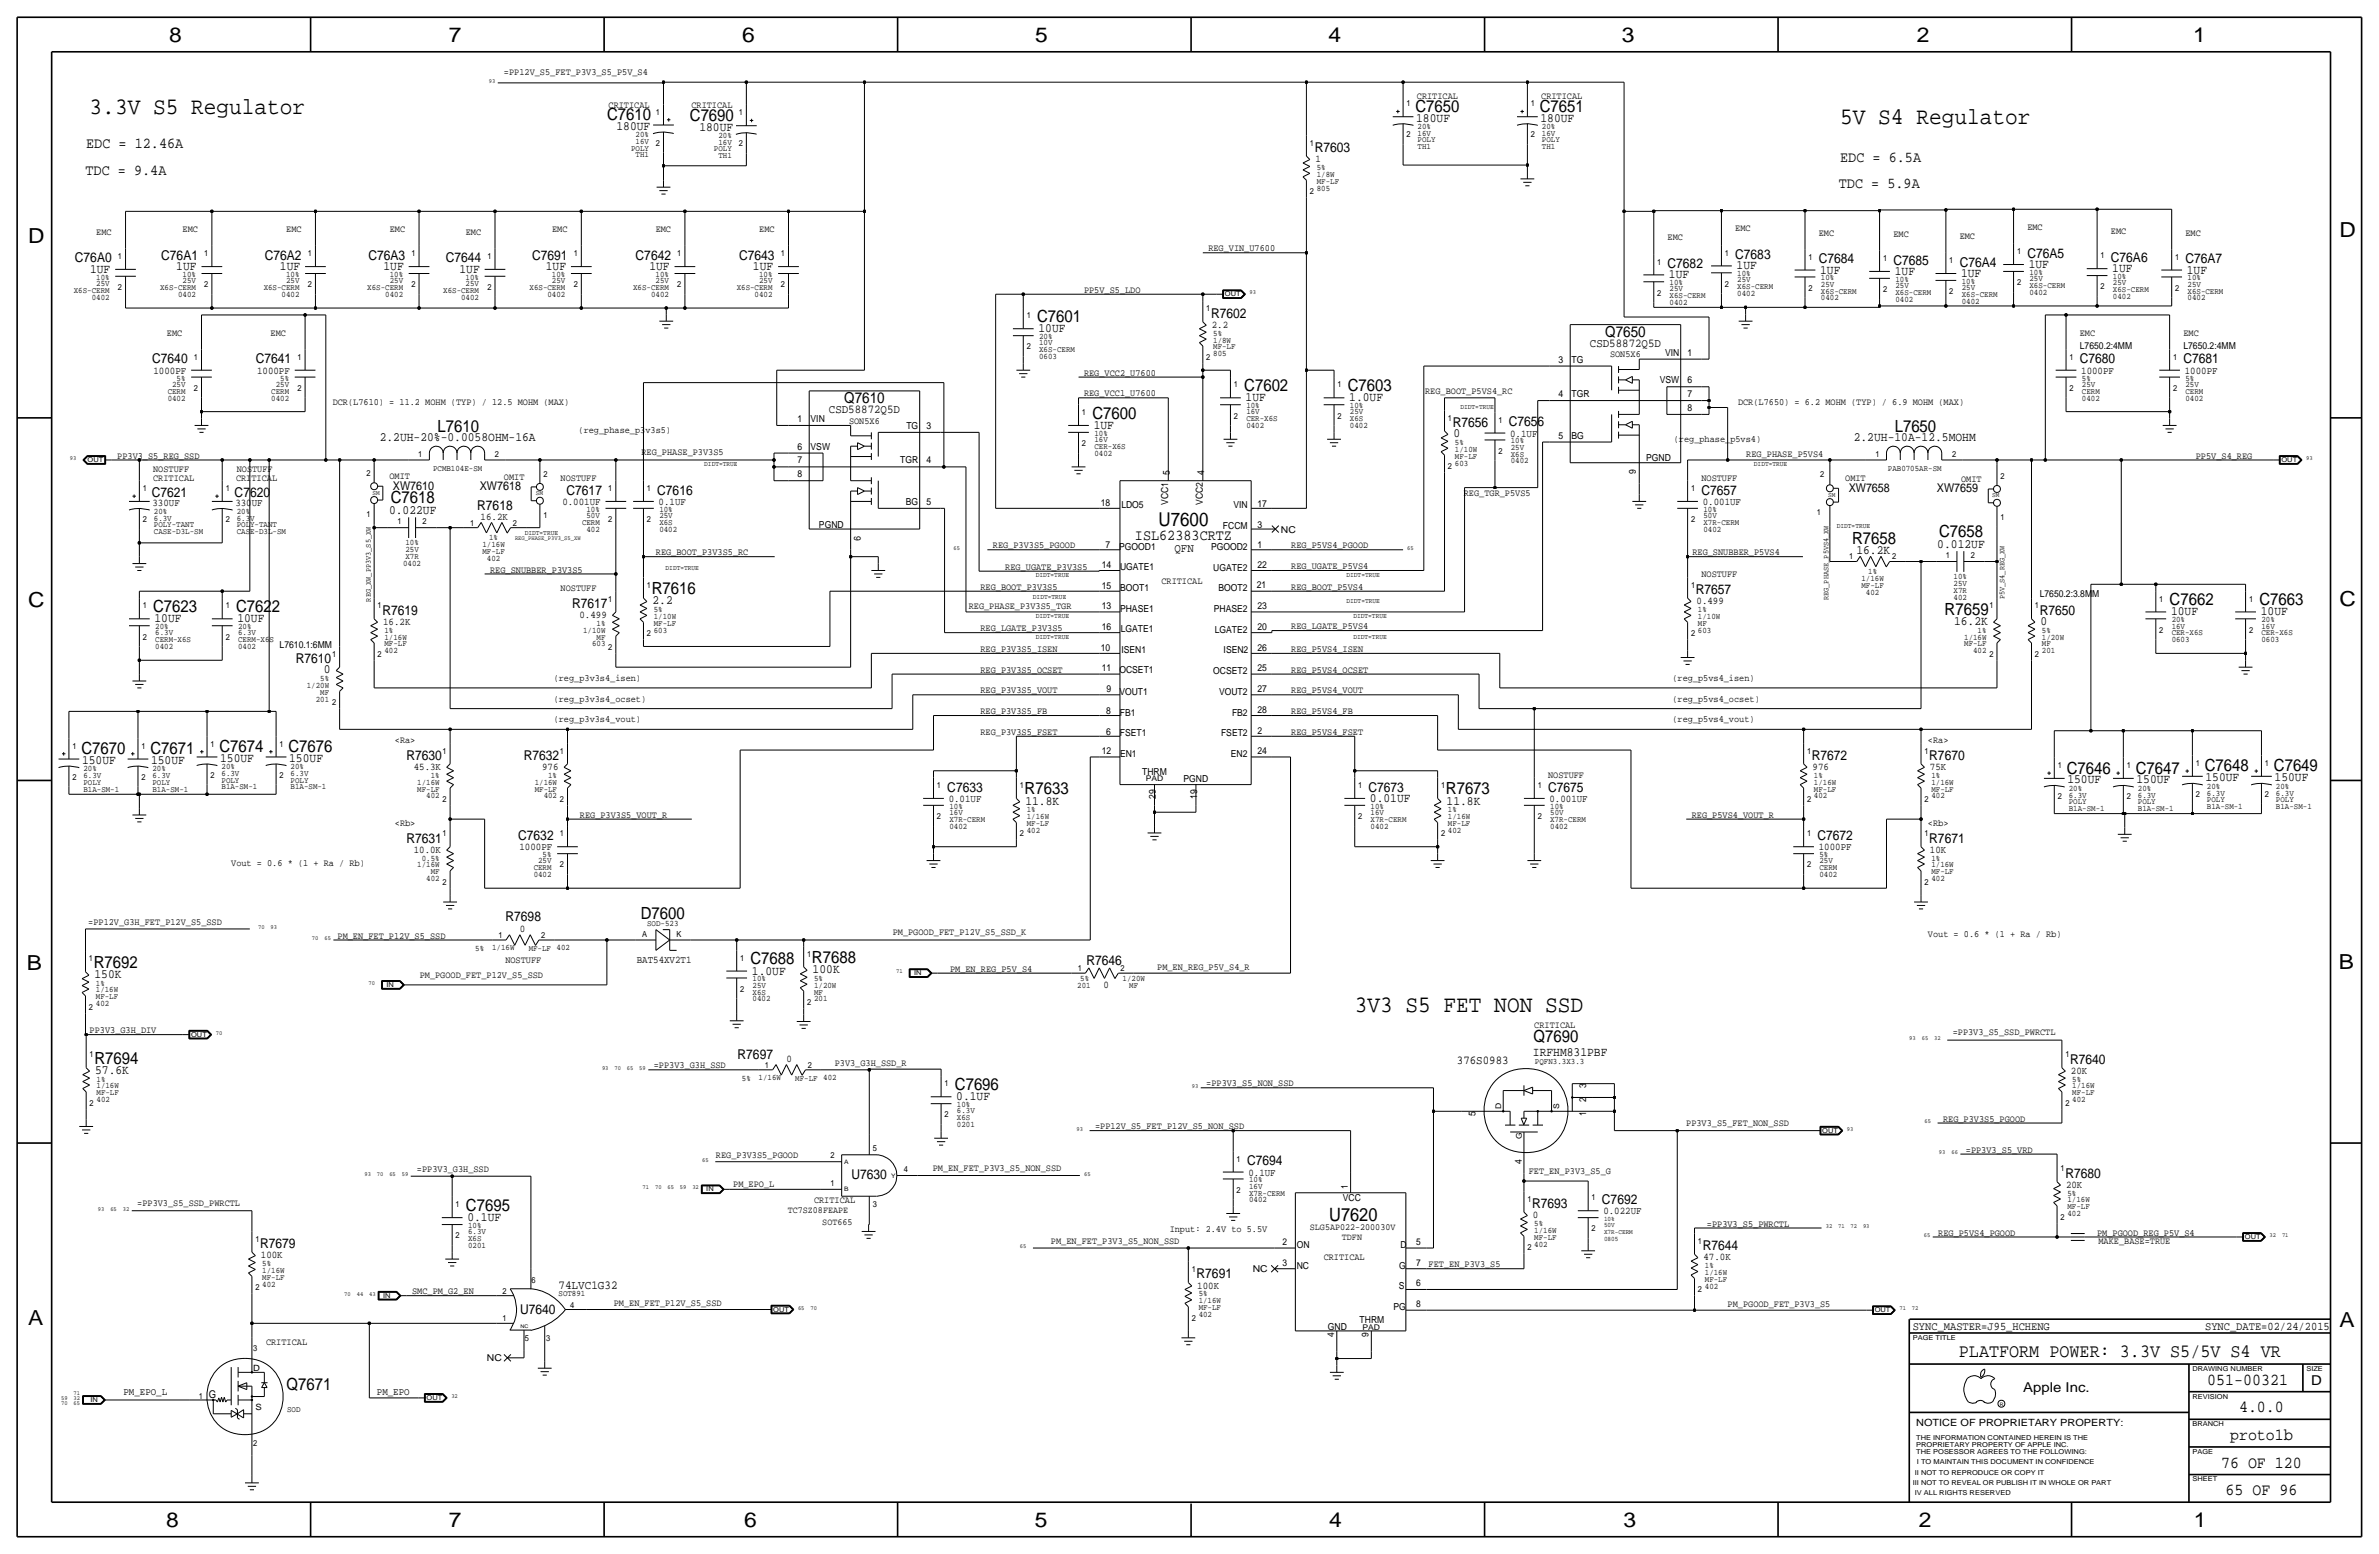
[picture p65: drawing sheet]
<svg xmlns="http://www.w3.org/2000/svg" width="875mm" height="572mm" viewBox="0 0 875 572" stroke-linecap="round" stroke-linejoin="round" font-family="sans-serif">
<defs><g id="words">
<g font-size="8.7">
<text x="33" y="41.9">3.3V S5 Regulator</text>
<text x="676.9" y="45.7">5V S4 Regulator</text>
<text x="498.3" y="372.1">3V3 S5 FET NON SSD</text>
</g>
<g font-size="7.6">
<text x="62.2" y="15.5">8</text>
<text x="165" y="15.5">7</text>
<text x="273" y="15.5">6</text>
<text x="380.7" y="15.5">5</text>
<text x="488.6" y="15.5">4</text>
<text x="596.6" y="15.5">3</text>
<text x="705.1" y="15.5">2</text>
<text x="806.7" y="15.5">1</text>
<text x="10.4" y="89.4">D</text>
<text x="860.5" y="87.1">D</text>
<text x="10.4" y="223.3">C</text>
<text x="860.5" y="222.8">C</text>
<text x="9.8" y="356.6">B</text>
<text x="860.2" y="356.4">B</text>
<text x="10.4" y="487.4">A</text>
<text x="860.5" y="488.2">A</text>
<text x="61.2" y="561.6">8</text>
<text x="165" y="561.6">7</text>
<text x="273.8" y="561.6">6</text>
<text x="380.7" y="561.6">5</text>
<text x="488.9" y="561.6">4</text>
<text x="597.1" y="561.6">3</text>
<text x="705.8" y="561.6">2</text>
<text x="806.9" y="561.6">1</text>
</g>
<text font-size="7" x="426.1" y="193.5">U7600</text>
<text font-size="6.9" x="720.5" y="499.1">PLATFORM POWER: 3.3V S5/5V S4 VR</text>
<text font-size="6.8" x="488.9" y="449.1">U7620</text>
<g font-size="6.2">
<text x="520.6" y="41.1">C7650</text>
<text x="566.4" y="41.1">C7651</text>
<text x="223.3" y="44.2">C7610</text>
<text x="253.8" y="44.5">C7690</text>
<text x="381.5" y="118.4">C7601</text>
<text x="457.7" y="143.8">C7602</text>
<text x="495.8" y="143.8">C7603</text>
<text x="401.8" y="153.9">C7600</text>
<text x="161" y="158.8">L7610</text>
<text x="696.9" y="158.8">L7650</text>
<text x="143.7" y="185.2">C7618</text>
<text x="713.2" y="197.6">C7658</text>
<text x="681.2" y="200.2">R7658</text>
<text x="239.7" y="218.4">R7616</text>
<text x="56.3" y="225">C7623</text>
<text x="86.8" y="225">C7622</text>
<text x="715.3" y="226.1">R7659</text>
<text x="798" y="222.5">C7662</text>
<text x="831" y="222.5">C7663</text>
<text x="29.9" y="277.4">C7670</text>
<text x="55.3" y="277.4">C7671</text>
<text x="80.7" y="276.6">C7674</text>
<text x="106.1" y="276.6">C7676</text>
<text x="760.2" y="284.5">C7646</text>
<text x="785.6" y="284.5">C7647</text>
<text x="811" y="283.7">C7648</text>
<text x="836.4" y="283.7">C7649</text>
<text x="376.9" y="292.1">R7633</text>
<text x="531.8" y="292.1">R7673</text>
<text x="235.7" y="337.8">D7600</text>
<text x="34.5" y="355.9">R7692</text>
<text x="276" y="354.6">C7688</text>
<text x="298.7" y="354.1">R7688</text>
<text x="564.1" y="383.3">Q7690</text>
<text x="34.7" y="391.2">R7694</text>
<text x="351.2" y="400.8">C7696</text>
<text x="171.4" y="445.3">C7695</text>
<text x="811.9" y="509.3">051-00321</text>
<text x="105.4" y="511">Q7671</text>
<text x="823.6" y="519.4">4.0.0</text>
<text x="820.3" y="529.6">proto1b</text>
<text x="817" y="539.8">76 OF 120</text>
<text x="818.6" y="549.9">65 OF 96</text>
</g>
<g font-size="5.6">
<text x="31.7" y="54.6">EDC = 12.46A</text>
<text x="676.9" y="59.7">EDC = 6.5A</text>
<text x="31.4" y="64.5">TDC = 9.4A</text>
<text x="676.4" y="69.1">TDC = 5.9A</text>
<text x="590.4" y="123.9">Q7650</text>
<text x="310.5" y="148.2">Q7610</text>
<text x="417.4" y="198.6">ISL62383CRTZ</text>
</g>
<g font-size="5">
<text x="483.6" y="55.9">R7603</text>
<text x="59.3" y="95.5">C76A1</text>
<text x="97.4" y="95.5">C76A2</text>
<text x="135.5" y="95.5">C76A3</text>
<text x="195.7" y="95.5">C7691</text>
<text x="233.8" y="95.5">C7642</text>
<text x="271.9" y="95.5">C7643</text>
<text x="638.3" y="95.3">C7683</text>
<text x="745.7" y="94.7">C76A5</text>
<text x="27.6" y="96.5">C76A0</text>
<text x="163.9" y="96.5">C7644</text>
<text x="613.4" y="98.6">C7682</text>
<text x="669" y="96.8">C7684</text>
<text x="696.4" y="97.3">C7685</text>
<text x="720.8" y="98">C76A4</text>
<text x="776.4" y="96.3">C76A6</text>
<text x="803.9" y="96.8">C76A7</text>
<text x="445.5" y="116.8">R7602</text>
<text x="56" y="133.6">C7640</text>
<text x="94.1" y="133.6">C7641</text>
<text x="765" y="133.6">C7680</text>
<text x="803.1" y="133.6">C7681</text>
<text x="534.4" y="157">R7656</text>
<text x="554.9" y="156.7">C7656</text>
<text x="55.8" y="182.6">C7621</text>
<text x="86.3" y="182.6">C7620</text>
<text x="208.4" y="181.9">C7617</text>
<text x="241.8" y="181.9">C7616</text>
<text x="625.8" y="181.9">C7657</text>
<text x="175.5" y="187.7">R7618</text>
<text x="623.8" y="218.4">R7657</text>
<text x="140.7" y="226.1">R7619</text>
<text x="210.4" y="223.5">R7617</text>
<text x="750.3" y="226.1">R7650</text>
<text x="108.8" y="243.8">R7610</text>
<text x="149.5" y="279.4">R7630</text>
<text x="192.7" y="279.4">R7632</text>
<text x="666.4" y="279.4">R7672</text>
<text x="709.6" y="279.4">R7670</text>
<text x="348.4" y="291.1">C7633</text>
<text x="503.4" y="291.1">C7673</text>
<text x="569.4" y="291.1">C7675</text>
<text x="149.5" y="309.9">R7631</text>
<text x="190.6" y="308.9">C7632</text>
<text x="668.5" y="308.9">C7672</text>
<text x="709.6" y="309.9">R7671</text>
<text x="186" y="338.6">R7698</text>
<text x="399.6" y="354.8">R7646</text>
<text x="271.3" y="389.4">R7697</text>
<text x="761.4" y="391.2">R7640</text>
<text x="458.7" y="428.5">C7694</text>
<text x="313.2" y="433.6">U7630</text>
<text x="759.7" y="433.1">R7680</text>
<text x="589.2" y="442.7">C7692</text>
<text x="563.6" y="444.2">R7693</text>
<text x="95.7" y="459">R7679</text>
<text x="626.3" y="459.7">R7644</text>
<text x="440.1" y="470.2">R7691</text>
<text x="191.3" y="483.2">U7640</text>
<text x="850.1" y="509.3">D</text>
<text x="744.2" y="511.8">Apple Inc.</text>
</g>
<g font-size="4.7">
<text x="226.7" y="47.8">180UF</text>
<text x="520.9" y="44.7">180UF</text>
<text x="566.6" y="44.7">180UF</text>
<text x="257.2" y="48">180UF</text>
<text x="33.1" y="100.3">1UF</text>
<text x="64.9" y="99.3">1UF</text>
<text x="103" y="99.3">1UF</text>
<text x="141.1" y="99.3">1UF</text>
<text x="169" y="100.3">1UF</text>
<text x="200.7" y="99.3">1UF</text>
<text x="238.8" y="99.3">1UF</text>
<text x="276.9" y="99.3">1UF</text>
<text x="638.8" y="99.1">1UF</text>
<text x="669.5" y="100.6">1UF</text>
<text x="696.9" y="101.1">1UF</text>
<text x="721.3" y="101.9">1UF</text>
<text x="746.2" y="98.6">1UF</text>
<text x="776.9" y="100.1">1UF</text>
<text x="804.4" y="100.6">1UF</text>
<text x="613.9" y="102.4">1UF</text>
<text x="382" y="122.2">10UF</text>
<text x="458.2" y="147.6">1UF</text>
<text x="496.3" y="147.6">1.0UF</text>
<text x="402.3" y="157.7">1UF</text>
<text x="534.6" y="160.8">0</text>
<text x="139.7" y="162.3">2.2UH-20%-0.0058OHM-16A</text>
<text x="681.8" y="162.3">2.2UH-10A-12.5MOHM</text>
<text x="143.1" y="189">0.022UF</text>
<text x="682.8" y="203.7">16.2K</text>
<text x="712.6" y="201.4">0.012UF</text>
<text x="240" y="222.3">2.2</text>
<text x="798.5" y="226.3">10UF</text>
<text x="831.5" y="226.3">10UF</text>
<text x="56.8" y="228.9">10UF</text>
<text x="87.3" y="228.9">10UF</text>
<text x="718.7" y="229.9">16.2K</text>
<text x="750.5" y="229.9">0</text>
<text x="119.1" y="247.7">0</text>
<text x="30.2" y="280.9">150UF</text>
<text x="55.6" y="280.9">150UF</text>
<text x="81" y="280.2">150UF</text>
<text x="106.4" y="280.2">150UF</text>
<text x="811.2" y="287.3">150UF</text>
<text x="836.6" y="287.3">150UF</text>
<text x="760.4" y="288">150UF</text>
<text x="785.8" y="288">150UF</text>
<text x="377.1" y="295.9">11.8K</text>
<text x="503.9" y="294.9">0.01UF</text>
<text x="532.1" y="295.9">11.8K</text>
<text x="34.7" y="359.7">150K</text>
<text x="276.6" y="358.4">1.0UF</text>
<text x="298.9" y="357.9">100K</text>
<text x="563.8" y="388.4">IRFHM831PBF</text>
<text x="35" y="395">57.6K</text>
<text x="351.7" y="404.6">0.1UF</text>
<text x="171.9" y="449.1">0.1UF</text>
</g>
<text font-size="4.5" x="205.4" y="474">74LVC1G32</text>
<g font-size="4.4">
<text x="584.8" y="127.7">CSD58872Q5D</text>
<text x="304.9" y="152">CSD58872Q5D</text>
<text x="144.5" y="180.1">XW7610</text>
<text x="176.5" y="180.3">XW7618</text>
<text x="680" y="180.8">XW7658</text>
<text x="712.4" y="181.1">XW7659</text>
<text x="432" y="202.9">QFN</text>
<text x="535.9" y="391.4">376S0983</text>
</g>
<g font-size="4.3">
<text x="703.5" y="488.9">SYNC_MASTER=J95_HCHENG</text>
<text x="811.1" y="488.9">SYNC_DATE=02/24/2015</text>
</g>
<text font-size="3.9" x="76.8" y="514.1">G</text>
<g font-size="3.8">
<text x="483.8" y="59.7">1</text>
<text x="445.7" y="120.7">2.2</text>
<text x="56.5" y="137.4">1000PF</text>
<text x="94.6" y="137.4">1000PF</text>
<text x="765.5" y="137.4">1000PF</text>
<text x="803.6" y="137.4">1000PF</text>
<text x="555.4" y="160.5">0.1UF</text>
<text x="206.8" y="185.7">0.001UF</text>
<text x="242.3" y="185.7">0.1UF</text>
<text x="626.3" y="185.7">0.001UF</text>
<text x="56.1" y="186.2">330UF</text>
<text x="86.6" y="186.2">330UF</text>
<text x="176.8" y="191.3">16.2K</text>
<text x="213.2" y="227.3">0.499</text>
<text x="624" y="222.3">0.499</text>
<text x="140.9" y="229.9">16.2K</text>
<text x="152.2" y="283.2">45.3K</text>
<text x="199.4" y="283.2">976</text>
<text x="666.7" y="283.2">976</text>
<text x="709.9" y="283.2">75K</text>
<text x="348.9" y="294.9">0.01UF</text>
<text x="569.9" y="294.9">0.001UF</text>
<text x="152.2" y="313.7">10.0K</text>
<text x="191.1" y="312.7">1000PF</text>
<text x="669" y="312.7">1000PF</text>
<text x="709.9" y="313.7">10K</text>
<text x="191.2" y="342.9">0</text>
<text x="234.2" y="354">BAT54XV2T1</text>
<text x="405.9" y="363.2">0</text>
<text x="289.3" y="390.7">0</text>
<text x="761.7" y="395">20K</text>
<text x="459.2" y="432.3">0.1UF</text>
<text x="759.9" y="436.9">20K</text>
<text x="563.8" y="448.1">0</text>
<text x="589.7" y="446.5">0.022UF</text>
<text x="96" y="462.8">100K</text>
<text x="626.6" y="463.6">47.0K</text>
<text x="440.4" y="474">100K</text>
<text x="45.4" y="513.1">PM_EPO_L</text>
<text x="138.6" y="513.1">PM_EPO</text>
</g>
<text font-size="3.7" x="704.8" y="524.5">NOTICE OF PROPRIETARY PROPERTY:</text>
<g font-size="3.5">
<text x="185.4" y="27.4">=PP12V_S5_FET_P3V3_S5_P5V_S4</text>
<text x="223.8" y="39.6">CRITICAL</text>
<text x="254.3" y="39.9">CRITICAL</text>
<text x="521.2" y="36.6">CRITICAL</text>
<text x="566.9" y="36.6">CRITICAL</text>
<text x="35.4" y="86.4">EMC</text>
<text x="67.2" y="85.3">EMC</text>
<text x="105.3" y="85.3">EMC</text>
<text x="143.4" y="85.3">EMC</text>
<text x="171.3" y="86.4">EMC</text>
<text x="203.1" y="85.3">EMC</text>
<text x="241.2" y="85.3">EMC</text>
<text x="279.3" y="85.3">EMC</text>
<text x="613.4" y="88.4">EMC</text>
<text x="638.3" y="85.1">EMC</text>
<text x="669" y="86.6">EMC</text>
<text x="696.4" y="87.1">EMC</text>
<text x="720.8" y="87.9">EMC</text>
<text x="745.7" y="84.6">EMC</text>
<text x="776.4" y="86.1">EMC</text>
<text x="803.9" y="86.6">EMC</text>
<text x="444.4" y="92.5">REG_VIN_U7600</text>
<text x="398.7" y="107.7">PP5V_S5_LDO</text>
<text x="61.4" y="123.4">EMC</text>
<text x="99.5" y="123.4">EMC</text>
<text x="765" y="123.4">EMC</text>
<text x="803.1" y="123.4">EMC</text>
<text x="592.2" y="131.5">SON5X6</text>
<text x="612.4" y="130.8">VIN</text>
<text x="620.7" y="130.8">1</text>
<text x="765" y="128.5">L7650.2:4MM</text>
<text x="803.1" y="128.5">L7650.2:4MM</text>
<text x="573.3" y="133.4">3</text>
<text x="578.1" y="133.4">TG</text>
<text x="398.7" y="138.2">REG_VCC2_U7600</text>
<text x="610.5" y="141">VSW</text>
<text x="620.7" y="141">6</text>
<text x="122.4" y="148.8">DCR(L7610) = 11.2 MOHM (TYP) / 12.5 MOHM (MAX)</text>
<text x="398.7" y="145.8">REG_VCC1_U7600</text>
<text x="524.2" y="144.8">REG_BOOT_P5VS4_RC</text>
<text x="573.3" y="146.1">4</text>
<text x="578.1" y="146.1">TGR</text>
<text x="620.7" y="146.1">7</text>
<text x="639.3" y="148.8">DCR(L7650) = 6.2 MOHM (TYP) / 6.9 MOHM (MAX)</text>
<text x="293.3" y="155.2">1</text>
<text x="298.1" y="155.2">VIN</text>
<text x="312.3" y="155.9">SON5X6</text>
<text x="620.7" y="151.1">8</text>
<text x="212.8" y="159.3">(reg_phase_p3v3s5)</text>
<text x="333.4" y="157.7">TG</text>
<text x="340.8" y="157.7">3</text>
<text x="573.3" y="161.3">5</text>
<text x="578.1" y="161.3">BG</text>
<text x="235.9" y="167.4">REG_PHASE_P3V3S5</text>
<text x="293.3" y="165.4">6</text>
<text x="298.1" y="165.4">VSW</text>
<text x="615.6" y="162.6">(reg_phase_p5vs4)</text>
<text x="43.1" y="168.7">PP3V3_S5_REG_SSD</text>
<text x="56.3" y="173.5">NOSTUFF</text>
<text x="87.1" y="173.7">NOSTUFF</text>
<text x="293.3" y="170.4">7</text>
<text x="331.1" y="170.4">TGR</text>
<text x="340.8" y="170.4">4</text>
<text x="605.5" y="169.7">PGND</text>
<text x="642.3" y="168.1">REG_PHASE_P5VS4</text>
<text x="807.7" y="168.7">PP5V_S4_REG</text>
<text x="56.3" y="176.8">CRITICAL</text>
<text x="86.8" y="176.8">CRITICAL</text>
<text x="143.3" y="176.3">OMIT</text>
<text x="185.4" y="176.5">OMIT</text>
<text x="206.2" y="176.8">NOSTUFF</text>
<text x="293.3" y="175.5">8</text>
<text x="430.2" y="174.8" transform="rotate(-90 430.2 174.8)">5</text>
<text x="442.9" y="174.8" transform="rotate(-90 442.9 174.8)">4</text>
<text x="601.7" y="174.5" transform="rotate(-90 601.7 174.5)">9</text>
<text x="625.8" y="176.8">NOSTUFF</text>
<text x="678.7" y="177">OMIT</text>
<text x="721.3" y="177.3">OMIT</text>
<text x="333.2" y="185.7">BG</text>
<text x="340.8" y="185.7">5</text>
<text x="429.7" y="185.7" transform="rotate(-90 429.7 185.7)">VCC1</text>
<text x="442.4" y="185.7" transform="rotate(-90 442.4 185.7)">VCC2</text>
<text x="538.4" y="182.4">REG_TGR_P5VS5</text>
<text x="404.9" y="186.2">18</text>
<text x="412.4" y="186.9">LDO5</text>
<text x="453.7" y="186.9">VIN</text>
<text x="462.5" y="186.4">17</text>
<text x="301.2" y="194.1">PGND</text>
<text x="314.1" y="197.1" transform="rotate(90 314.1 197.1)">9</text>
<text x="449.8" y="194.6">FCCM</text>
<text x="462.5" y="194.1">3</text>
<text x="471.1" y="195.8">NC</text>
<text x="365.2" y="201.7">REG_P3V3S5_PGOOD</text>
<text x="406.6" y="201.4">7</text>
<text x="411.7" y="202.2">PGOOD1</text>
<text x="445.4" y="202.2">PGOOD2</text>
<text x="462.5" y="201.7">1</text>
<text x="474.9" y="201.7">REG_P5VS4_PGOOD</text>
<text x="241.3" y="204.2">REG_BOOT_P3V3S5_RC</text>
<text x="369.8" y="209.6">REG_UGATE_P3V3S5</text>
<text x="405.2" y="208.8">14</text>
<text x="412" y="209.8">UGATE1</text>
<text x="446.3" y="209.9">UGATE2</text>
<text x="462.5" y="208.8">22</text>
<text x="474.9" y="209.3">REG_UGATE_P5VS4</text>
<text x="622.5" y="204.2">REG_SNUBBER_P5VS4</text>
<text x="180.3" y="210.6">REG_SNUBBER_P3V3S5</text>
<text x="427.2" y="214.9">CRITICAL</text>
<text x="625.8" y="212.3">NOSTUFF</text>
<text x="206.2" y="217.4">NOSTUFF</text>
<text x="360.6" y="216.9">REG_BOOT_P3V3S5</text>
<text x="405.2" y="216.5">15</text>
<text x="412" y="217.4">BOOT1</text>
<text x="448.2" y="217.5">BOOT2</text>
<text x="462.3" y="216.4">21</text>
<text x="474.9" y="216.9">REG_BOOT_P5VS4</text>
<text x="750.3" y="219.5">L7650.2:3.8MM</text>
<text x="356.3" y="224">REG_PHASE_P3V3S5_TGR</text>
<text x="405.2" y="224.1">13</text>
<text x="412" y="225">PHASE1</text>
<text x="446.4" y="225.1">PHASE2</text>
<text x="462.5" y="224.1">23</text>
<text x="360.6" y="232.2">REG_LGATE_P3V3S5</text>
<text x="405.2" y="231.7">16</text>
<text x="412.2" y="232.4">LGATE1</text>
<text x="446.8" y="232.7">LGATE2</text>
<text x="462.5" y="231.7">20</text>
<text x="474.9" y="231.4">REG_LGATE_P5VS4</text>
<text x="102.9" y="238.3">L7610.1:6MM</text>
<text x="360.6" y="239.8">REG_P3V3S5_ISEN</text>
<text x="404.9" y="239.5">10</text>
<text x="462.5" y="239.3">26</text>
<text x="474.9" y="239.8">REG_P5VS4_ISEN</text>
<text x="412.4" y="240.3">ISEN1</text>
<text x="450.1" y="240.3">ISEN2</text>
<text x="203.7" y="250.4">(reg_p3v3s4_isen)</text>
<text x="360.6" y="247.4">REG_P3V3S5_OCSET</text>
<text x="405.2" y="246.9">11</text>
<text x="411.7" y="247.6">OCSET1</text>
<text x="446.3" y="248">OCSET2</text>
<text x="462.5" y="246.9">25</text>
<text x="474.9" y="247.4">REG_P5VS4_OCSET</text>
<text x="615.1" y="250.4">(reg_p5vs4_isen)</text>
<text x="360.6" y="255">REG_P3V3S5_VOUT</text>
<text x="407" y="254.6">9</text>
<text x="411.7" y="255.5">VOUT1</text>
<text x="448.4" y="255.6">VOUT2</text>
<text x="462.5" y="254.6">27</text>
<text x="474.9" y="255">REG_P5VS4_VOUT</text>
<text x="203.7" y="258.1">(reg_p3v3s4_ocset)</text>
<text x="360.6" y="262.6">REG_P3V3S5_FB</text>
<text x="406.9" y="262.6">8</text>
<text x="411.9" y="263.1">FB1</text>
<text x="453.1" y="263.1">FB2</text>
<text x="462.5" y="262.4">28</text>
<text x="474.9" y="262.6">REG_P5VS4_FB</text>
<text x="615.1" y="258.1">(reg_p5vs4_ocset)</text>
<text x="203.7" y="265.7">(reg_p3v3s4_vout)</text>
<text x="615.1" y="265.7">(reg_p5vs4_vout)</text>
<text x="145.2" y="273.3">&lt;Ra&gt;</text>
<text x="360.6" y="270.3">REG_P3V3S5_FSET</text>
<text x="406.9" y="270.3">6</text>
<text x="411.9" y="270.8">FSET1</text>
<text x="449.1" y="270.8">FSET2</text>
<text x="462.5" y="270">2</text>
<text x="474.9" y="270.3">REG_P5VS4_FSET</text>
<text x="709.1" y="273.3">&lt;Ra&gt;</text>
<text x="405.2" y="277.4">12</text>
<text x="412" y="278.4">EN1</text>
<text x="452.7" y="278.4">EN2</text>
<text x="462.5" y="277.4">24</text>
<text x="420.1" y="285">THRM</text>
<text x="435.3" y="287.5">PGND</text>
<text x="569.4" y="286">NOSTUFF</text>
<text x="425.1" y="293.8" transform="rotate(-90 425.1 293.8)">29</text>
<text x="440.4" y="293.8" transform="rotate(-90 440.4 293.8)">19</text>
<text x="145.2" y="303.8">&lt;Rb&gt;</text>
<text x="213.3" y="300.7">REG_P3V3S5_VOUT_R</text>
<text x="622.2" y="300.7">REG_P5VS4_VOUT_R</text>
<text x="709.1" y="303.8">&lt;Rb&gt;</text>
<text x="85" y="318.5">Vout = 0.6 * (1 + Ra / Rb)</text>
<text x="32.5" y="340.1">=PP12V_G3H_FET_P12V_S5_SSD</text>
<text x="124.2" y="345.2">PM_EN_FET_P12V_S5_SSD</text>
<text x="328.4" y="343.9">PM_PGOOD_FET_P12V_S5_SSD_K</text>
<text x="709.1" y="344.4">Vout = 0.6 * (1 + Ra / Rb)</text>
<text x="154.4" y="359.7">PM_PGOOD_FET_P12V_S5_SSD</text>
<text x="185.9" y="354.1">NOSTUFF</text>
<text x="349.5" y="357.4">PM_EN_REG_P5V_S4</text>
<text x="425.7" y="356.9">PM_EN_REG_P5V_S4_R</text>
<text x="33" y="379.7">PP3V3_G3H_DIV</text>
<text x="564.3" y="378.2">CRITICAL</text>
<text x="718.3" y="380.7">=PP3V3_S5_SSD_PWRCTL</text>
<text x="240.5" y="392.9">=PP3V3_G3H_SSD</text>
<text x="307" y="391.9">P3V3_G3H_SSD_R</text>
<text x="443.7" y="399.5">=PP3V3_S5_NON_SSD</text>
<text x="583.4" y="400.3" transform="rotate(-90 583.4 400.3)">3</text>
<text x="583.4" y="405.4" transform="rotate(-90 583.4 405.4)">2</text>
<text x="542.7" y="410.4" transform="rotate(-90 542.7 410.4)">5</text>
<text x="583.4" y="410.4" transform="rotate(-90 583.4 410.4)">1</text>
<text x="714.7" y="412.5">REG_P3V3S5_PGOOD</text>
<text x="402.8" y="415.3">=PP12V_S5_FET_P12V_S5_NON_SSD</text>
<text x="620.2" y="414.3">PP3V3_S5_FET_NON_SSD</text>
<text x="263.3" y="426">REG_P3V3S5_PGOOD</text>
<text x="723.1" y="423.9">=PP3V3_S5_VRD</text>
<text x="153.4" y="431">=PP3V3_G3H_SSD</text>
<text x="343.1" y="430.5">PM_EN_FET_P3V3_S5_NON_SSD</text>
<text x="559.8" y="428.2" transform="rotate(-90 559.8 428.2)">4</text>
<text x="562.3" y="431.8">FET_EN_P3V3_S5_G</text>
<text x="269.7" y="436.6">PM_EPO_L</text>
<text x="495.8" y="437.4" transform="rotate(-90 495.8 437.4)">1</text>
<text x="50.5" y="443.5">=PP3V3_S5_SSD_PWRCTL</text>
<text x="299.4" y="442.5">CRITICAL</text>
<text x="493.9" y="441.7">VCC</text>
<text x="289.8" y="446">TC7SZ08FEAPE</text>
<text x="302.5" y="450.3">SOT665</text>
<text x="430.2" y="453.1">Input: 2.4V to 5.5V</text>
<text x="481.8" y="452.4">SLG5AP022-200030V</text>
<text x="493.6" y="455.9">TDFN</text>
<text x="627.8" y="451.1">=PP3V3_S5_PWRCTL</text>
<text x="712.9" y="454.4">REG_P5VS4_PGOOD</text>
<text x="771.3" y="454.4">PM_PGOOD_REG_P5V_S4</text>
<text x="386.5" y="457.5">PM_EN_FET_P3V3_S5_NON_SSD</text>
<text x="471.7" y="458">2</text>
<text x="477" y="459">ON</text>
<text x="515.1" y="459">D</text>
<text x="520.9" y="458">5</text>
<text x="771.9" y="457.5">MAKE_BASE=TRUE</text>
<text x="460.8" y="467.9">NC</text>
<text x="471.7" y="465.6">3</text>
<text x="477" y="466.6">NC</text>
<text x="486.9" y="463.6">CRITICAL</text>
<text x="514.6" y="466.6">G</text>
<text x="520.9" y="465.6">7</text>
<text x="525.5" y="466.1">FET_EN_P3V3_S5</text>
<text x="520.9" y="472.9">6</text>
<text x="151.6" y="476">SMC_PM_G2_EN</text>
<text x="514.5" y="474.2">S</text>
<text x="225.8" y="480.3">PM_EN_FET_P12V_S5_SSD</text>
<text x="512.5" y="481.8">PG</text>
<text x="520.9" y="480.8">8</text>
<text x="635.5" y="480.8">PM_PGOOD_FET_P3V3_S5</text>
<text x="488.4" y="489">GND</text>
<text x="490.7" y="491.7" transform="rotate(-90 490.7 491.7)">4</text>
<text x="500.1" y="486.4">THRM</text>
<text x="503.4" y="491.7" transform="rotate(-90 503.4 491.7)">9</text>
<text x="97.9" y="494.5">CRITICAL</text>
<text x="179.1" y="500.6">NC</text>
</g>
<g font-size="3.2">
<text x="93.2" y="504.2">D</text>
<text x="94" y="518.7">S</text>
</g>
<g font-size="3.1">
<text x="517.3" y="39.1">1</text>
<text x="563.1" y="39.1">1</text>
<text x="241.2" y="42.2">1</text>
<text x="271.7" y="42.4">1</text>
<text x="521.4" y="47.5">20%</text>
<text x="567.1" y="47.5">20%</text>
<text x="233.8" y="50.5">20%</text>
<text x="233.8" y="53.1">16V</text>
<text x="241.2" y="53.6">2</text>
<text x="264.2" y="50.8">20%</text>
<text x="264.2" y="53.3">16V</text>
<text x="271.7" y="53.8">2</text>
<text x="481.8" y="53.6">1</text>
<text x="517.3" y="50.5">2</text>
<text x="521.4" y="50">16V</text>
<text x="521.4" y="52.3">POLY</text>
<text x="563.1" y="50.5">2</text>
<text x="567.1" y="52.3">POLY</text>
<text x="567.1" y="50">16V</text>
<text x="232.1" y="55.4">POLY</text>
<text x="233.8" y="57.9">TH1</text>
<text x="262.6" y="55.6">POLY</text>
<text x="264.2" y="58.2">TH1</text>
<text x="521.4" y="54.9">TH1</text>
<text x="567.1" y="54.9">TH1</text>
<text x="484.3" y="65">1/8W</text>
<text x="484.3" y="62.5">5%</text>
<text x="481.8" y="71.4">2</text>
<text x="484.3" y="67.6">MF-LF</text>
<text x="484.3" y="70.1">805</text>
<text x="43.4" y="95.2">1</text>
<text x="75.1" y="94.2">1</text>
<text x="113.2" y="94.2">1</text>
<text x="151.3" y="94.2">1</text>
<text x="179.3" y="95.2">1</text>
<text x="211" y="94.2">1</text>
<text x="249.1" y="94.2">1</text>
<text x="287.2" y="94.2">1</text>
<text x="634.4" y="94">1</text>
<text x="665.2" y="95.5">1</text>
<text x="741.9" y="93.5">1</text>
<text x="772.6" y="95">1</text>
<text x="800" y="95.5">1</text>
<text x="67.1" y="101.9">10%</text>
<text x="105.2" y="101.9">10%</text>
<text x="143.3" y="101.9">10%</text>
<text x="203" y="101.9">10%</text>
<text x="241.1" y="101.9">10%</text>
<text x="279.2" y="101.9">10%</text>
<text x="609.5" y="97.3">1</text>
<text x="639" y="101.6">10%</text>
<text x="692.6" y="96">1</text>
<text x="717" y="96.8">1</text>
<text x="746.5" y="101.1">10%</text>
<text x="27.1" y="107.7">X6S-CERM</text>
<text x="35.4" y="102.9">10%</text>
<text x="35.4" y="105.2">25V</text>
<text x="43.4" y="106.7">2</text>
<text x="58.9" y="106.7">X6S-CERM</text>
<text x="67.1" y="104.1">25V</text>
<text x="75.1" y="105.7">2</text>
<text x="97" y="106.7">X6S-CERM</text>
<text x="105.2" y="104.1">25V</text>
<text x="113.2" y="105.7">2</text>
<text x="135.1" y="106.7">X6S-CERM</text>
<text x="143.3" y="104.1">25V</text>
<text x="151.3" y="105.7">2</text>
<text x="163" y="107.7">X6S-CERM</text>
<text x="171.3" y="105.2">25V</text>
<text x="171.3" y="102.9">10%</text>
<text x="179.3" y="106.7">2</text>
<text x="194.8" y="106.7">X6S-CERM</text>
<text x="203" y="104.1">25V</text>
<text x="211" y="105.7">2</text>
<text x="232.9" y="106.7">X6S-CERM</text>
<text x="241.1" y="104.1">25V</text>
<text x="249.1" y="105.7">2</text>
<text x="271" y="106.7">X6S-CERM</text>
<text x="279.2" y="104.1">25V</text>
<text x="287.2" y="105.7">2</text>
<text x="614.1" y="107.2">25V</text>
<text x="614.1" y="104.9">10%</text>
<text x="634.4" y="105.4">2</text>
<text x="639" y="103.9">25V</text>
<text x="639" y="106.4">X6S-CERM</text>
<text x="665.2" y="106.9">2</text>
<text x="669.7" y="107.9">X6S-CERM</text>
<text x="669.7" y="105.4">25V</text>
<text x="669.7" y="103.1">10%</text>
<text x="692.6" y="107.4">2</text>
<text x="697.2" y="103.6">10%</text>
<text x="697.2" y="105.9">25V</text>
<text x="721.6" y="106.7">25V</text>
<text x="721.6" y="104.4">10%</text>
<text x="741.9" y="104.9">2</text>
<text x="746.5" y="103.4">25V</text>
<text x="746.5" y="105.9">X6S-CERM</text>
<text x="772.6" y="106.4">2</text>
<text x="777.2" y="107.4">X6S-CERM</text>
<text x="777.2" y="104.9">25V</text>
<text x="777.2" y="102.6">10%</text>
<text x="800" y="106.9">2</text>
<text x="804.6" y="105.4">25V</text>
<text x="804.6" y="108">X6S-CERM</text>
<text x="804.6" y="103.1">10%</text>
<text x="33.7" y="110.2">0402</text>
<text x="65.5" y="109.2">0402</text>
<text x="103.6" y="109.2">0402</text>
<text x="141.7" y="109.2">0402</text>
<text x="169.6" y="110.2">0402</text>
<text x="201.4" y="109.2">0402</text>
<text x="239.5" y="109.2">0402</text>
<text x="277.6" y="109.2">0402</text>
<text x="609.5" y="108.7">2</text>
<text x="614.1" y="112.3">0402</text>
<text x="614.1" y="109.7">X6S-CERM</text>
<text x="639" y="109">0402</text>
<text x="669.7" y="110.5">0402</text>
<text x="697.2" y="108.5">X6S-CERM</text>
<text x="697.2" y="111">0402</text>
<text x="717" y="108.2">2</text>
<text x="721.6" y="109.2">X6S-CERM</text>
<text x="721.6" y="111.8">0402</text>
<text x="746.5" y="108.5">0402</text>
<text x="777.2" y="110">0402</text>
<text x="804.6" y="110.5">0402</text>
<text x="377.6" y="117.1">1</text>
<text x="443.7" y="114.6">1</text>
<text x="382.2" y="124.7">20%</text>
<text x="446.2" y="126">1/8W</text>
<text x="446.2" y="123.4">5%</text>
<text x="377.6" y="128.5">2</text>
<text x="382.2" y="127">10V</text>
<text x="382.2" y="129.5">X6S-CERM</text>
<text x="446.2" y="131.1">805</text>
<text x="446.2" y="128.5">MF-LF</text>
<text x="71.3" y="132.3">1</text>
<text x="109.4" y="132.3">1</text>
<text x="382.2" y="132.1">0603</text>
<text x="443.7" y="132.3">2</text>
<text x="761.2" y="132.3">1</text>
<text x="799.3" y="132.3">1</text>
<text x="63.3" y="142.2">25V</text>
<text x="65" y="140">5%</text>
<text x="71.3" y="143.8">2</text>
<text x="101.4" y="142.2">25V</text>
<text x="103.1" y="140">5%</text>
<text x="109.4" y="143.8">2</text>
<text x="453.8" y="142.5">1</text>
<text x="491.9" y="142.5">1</text>
<text x="761.2" y="143.8">2</text>
<text x="765.8" y="142.2">25V</text>
<text x="765.8" y="140">5%</text>
<text x="799.3" y="143.8">2</text>
<text x="803.9" y="140">5%</text>
<text x="803.9" y="142.2">25V</text>
<text x="61.7" y="147.3">0402</text>
<text x="61.7" y="144.8">CERM</text>
<text x="99.8" y="147.3">0402</text>
<text x="99.8" y="144.8">CERM</text>
<text x="765.8" y="147.3">0402</text>
<text x="765.8" y="144.8">CERM</text>
<text x="803.9" y="147.3">0402</text>
<text x="803.9" y="144.8">CERM</text>
<text x="398" y="152.7">1</text>
<text x="453.8" y="153.9">2</text>
<text x="458.4" y="150.1">10%</text>
<text x="458.4" y="152.4">16V</text>
<text x="458.4" y="154.9">CER-X6S</text>
<text x="491.9" y="153.9">2</text>
<text x="496.5" y="150.1">10%</text>
<text x="496.5" y="154.9">X6S</text>
<text x="496.5" y="152.4">25V</text>
<text x="532.6" y="154.7">1</text>
<text x="551.1" y="155.4">1</text>
<text x="402.5" y="160.3">10%</text>
<text x="458.4" y="157.5">0402</text>
<text x="496.5" y="157.5">0402</text>
<text x="153.9" y="167.9">1</text>
<text x="182.1" y="167.9">2</text>
<text x="398" y="164.1">2</text>
<text x="402.5" y="162.6">16V</text>
<text x="402.5" y="167.6">0402</text>
<text x="402.5" y="165.1">CER-X6S</text>
<text x="535.1" y="163.6">5%</text>
<text x="535.1" y="166.1">1/10W</text>
<text x="551.1" y="166.9">2</text>
<text x="555.7" y="165.4">25V</text>
<text x="555.7" y="167.9">X6S</text>
<text x="555.7" y="163.1">10%</text>
<text x="689.8" y="167.9">1</text>
<text x="718" y="167.9">2</text>
<text x="159.3" y="173.2">PCMB104E-SM</text>
<text x="532.6" y="172.5">2</text>
<text x="535.1" y="168.7">MF-LF</text>
<text x="535.1" y="171.2">603</text>
<text x="555.7" y="170.4">0402</text>
<text x="694.4" y="173.2">PAB0705AR-SM</text>
<text x="134.8" y="175">2</text>
<text x="199.8" y="175.3">2</text>
<text x="669.5" y="175.3">2</text>
<text x="735.8" y="176">2</text>
<text x="52.5" y="180.6">1</text>
<text x="83" y="180.6">1</text>
<text x="223.7" y="180.6">1</text>
<text x="237.9" y="180.6">1</text>
<text x="622" y="180.6">1</text>
<text x="56.6" y="191.5">6.3V</text>
<text x="56.6" y="189">20%</text>
<text x="87.1" y="189">20%</text>
<text x="87.1" y="191.5">6.3V</text>
<text x="134.8" y="190.2">1</text>
<text x="199.8" y="190.5">1</text>
<text x="215.7" y="188.2">10%</text>
<text x="215.7" y="190.5">50V</text>
<text x="242.5" y="190.5">25V</text>
<text x="242.5" y="188.2">10%</text>
<text x="626.6" y="190.5">50V</text>
<text x="626.6" y="188.2">10%</text>
<text x="668.2" y="189.2">1</text>
<text x="735.8" y="191.3">1</text>
<text x="52.5" y="192">2</text>
<text x="56.6" y="196.3">CASE-D3L-SM</text>
<text x="56.6" y="193.8">POLY-TANT</text>
<text x="83" y="192">2</text>
<text x="87.1" y="193.8">POLY-TANT</text>
<text x="87.1" y="196.3">CASE-D3L-SM</text>
<text x="146.2" y="192.8">1</text>
<text x="155.4" y="192.8">2</text>
<text x="172.9" y="193.3">1</text>
<text x="188.7" y="193.3">2</text>
<text x="214.1" y="193">CERM</text>
<text x="215.7" y="195.6">402</text>
<text x="223.7" y="192">2</text>
<text x="237.9" y="192">2</text>
<text x="242.5" y="193">X6S</text>
<text x="242.5" y="195.6">0402</text>
<text x="622" y="192">2</text>
<text x="626.6" y="193">X7R-CERM</text>
<text x="626.6" y="195.6">0402</text>
<text x="149.1" y="202.9">25V</text>
<text x="149.1" y="200.4">10%</text>
<text x="177.4" y="203.7">MF-LF</text>
<text x="177.4" y="201.2">1/16W</text>
<text x="179.9" y="198.6">1%</text>
<text x="148.3" y="208">0402</text>
<text x="149.1" y="205.5">X7R</text>
<text x="179.1" y="206.2">402</text>
<text x="680.2" y="205.7">1</text>
<text x="695.9" y="205.7">2</text>
<text x="715.7" y="205.2">1</text>
<text x="724.9" y="205.2">2</text>
<text x="684.7" y="213.6">1/16W</text>
<text x="687.1" y="211.1">1%</text>
<text x="718.6" y="215.4">25V</text>
<text x="718.6" y="212.9">10%</text>
<text x="223.7" y="221.2">1</text>
<text x="237.9" y="216.2">1</text>
<text x="622" y="216.2">1</text>
<text x="684.7" y="216.2">MF-LF</text>
<text x="686.3" y="218.7">402</text>
<text x="718.6" y="217.9">X7R</text>
<text x="718.6" y="220.5">402</text>
<text x="794.2" y="221.2">1</text>
<text x="827.2" y="221.2">1</text>
<text x="52.5" y="223.8">1</text>
<text x="83" y="223.8">1</text>
<text x="138.9" y="223.8">1</text>
<text x="240.5" y="227.6">1/10W</text>
<text x="240.5" y="225">5%</text>
<text x="624.5" y="227.6">1/10W</text>
<text x="624.5" y="225">1%</text>
<text x="731.7" y="223.8">1</text>
<text x="748.5" y="223.8">1</text>
<text x="57.1" y="233.7">6.3V</text>
<text x="57.1" y="231.4">20%</text>
<text x="87.6" y="231.4">20%</text>
<text x="87.6" y="233.7">6.3V</text>
<text x="141.4" y="232.7">1%</text>
<text x="214.5" y="232.7">1/10W</text>
<text x="219.4" y="230.1">1%</text>
<text x="237.9" y="233.9">2</text>
<text x="240.5" y="232.7">603</text>
<text x="240.5" y="230.1">MF-LF</text>
<text x="622" y="233.9">2</text>
<text x="624.5" y="230.1">MF</text>
<text x="624.5" y="232.7">603</text>
<text x="727.4" y="232.7">1%</text>
<text x="751" y="232.7">5%</text>
<text x="794.2" y="232.7">2</text>
<text x="798.8" y="231.1">16V</text>
<text x="798.8" y="228.9">20%</text>
<text x="798.8" y="233.7">CER-X6S</text>
<text x="827.2" y="232.7">2</text>
<text x="831.8" y="233.7">CER-X6S</text>
<text x="831.8" y="228.9">20%</text>
<text x="831.8" y="231.1">16V</text>
<text x="52.5" y="235.2">2</text>
<text x="57.1" y="236.2">CERM-X6S</text>
<text x="57.1" y="238.8">0402</text>
<text x="83" y="235.2">2</text>
<text x="87.6" y="236.2">CERM-X6S</text>
<text x="87.6" y="238.8">0402</text>
<text x="141.4" y="235.2">1/16W</text>
<text x="141.4" y="237.7">MF-LF</text>
<text x="217.8" y="237.7">603</text>
<text x="219.4" y="235.2">MF</text>
<text x="223.7" y="239">2</text>
<text x="722.5" y="235.2">1/16W</text>
<text x="722.5" y="237.7">MF-LF</text>
<text x="751" y="237.7">MF</text>
<text x="751" y="235.2">1/20W</text>
<text x="798.8" y="236.2">0603</text>
<text x="831.8" y="236.2">0603</text>
<text x="122.1" y="241.6">1</text>
<text x="138.9" y="241.6">2</text>
<text x="141.4" y="240.3">402</text>
<text x="725.8" y="240.3">402</text>
<text x="731.7" y="241.6">2</text>
<text x="748.5" y="241.6">2</text>
<text x="751" y="240.3">201</text>
<text x="117.8" y="250.4">5%</text>
<text x="112.9" y="253">1/20W</text>
<text x="117.8" y="255.5">MF</text>
<text x="116.2" y="258.1">201</text>
<text x="122.1" y="259.3">2</text>
<text x="26.6" y="275.3">1</text>
<text x="52" y="275.3">1</text>
<text x="77.4" y="274.6">1</text>
<text x="102.8" y="274.6">1</text>
<text x="162.8" y="277.1">1</text>
<text x="205.9" y="277.1">1</text>
<text x="664.7" y="277.1">1</text>
<text x="707.8" y="277.1">1</text>
<text x="807.7" y="281.7">1</text>
<text x="833.1" y="281.7">1</text>
<text x="26.6" y="286.8">2</text>
<text x="30.7" y="286.3">6.3V</text>
<text x="30.7" y="283.7">20%</text>
<text x="52" y="286.8">2</text>
<text x="56.1" y="286.3">6.3V</text>
<text x="56.1" y="283.7">20%</text>
<text x="77.4" y="286">2</text>
<text x="81.5" y="287.8">POLY</text>
<text x="81.5" y="285.5">6.3V</text>
<text x="81.5" y="283">20%</text>
<text x="102.8" y="286">2</text>
<text x="106.9" y="285.5">6.3V</text>
<text x="106.9" y="283">20%</text>
<text x="106.9" y="287.8">POLY</text>
<text x="158.4" y="286">1%</text>
<text x="201.6" y="286">1%</text>
<text x="667.2" y="286">1%</text>
<text x="710.4" y="286">1%</text>
<text x="756.9" y="282.4">1</text>
<text x="782.3" y="282.4">1</text>
<text x="30.7" y="291.1">B1A-SM-1</text>
<text x="30.7" y="288.5">POLY</text>
<text x="56.1" y="288.5">POLY</text>
<text x="56.1" y="291.1">B1A-SM-1</text>
<text x="81.5" y="290.3">B1A-SM-1</text>
<text x="106.9" y="290.3">B1A-SM-1</text>
<text x="153.5" y="291.1">MF-LF</text>
<text x="153.5" y="288.5">1/16W</text>
<text x="156.8" y="293.6">402</text>
<text x="196.7" y="288.5">1/16W</text>
<text x="196.7" y="291.1">MF-LF</text>
<text x="200" y="293.6">402</text>
<text x="344.6" y="289.8">1</text>
<text x="375.1" y="289.8">1</text>
<text x="499.6" y="289.8">1</text>
<text x="530" y="289.8">1</text>
<text x="565.6" y="289.8">1</text>
<text x="667.2" y="288.5">1/16W</text>
<text x="667.2" y="291.1">MF-LF</text>
<text x="667.2" y="293.6">402</text>
<text x="710.4" y="291.1">MF-LF</text>
<text x="710.4" y="288.5">1/16W</text>
<text x="710.4" y="293.6">402</text>
<text x="756.9" y="293.9">2</text>
<text x="760.9" y="290.8">20%</text>
<text x="760.9" y="293.4">6.3V</text>
<text x="782.3" y="293.9">2</text>
<text x="786.3" y="290.8">20%</text>
<text x="786.3" y="293.4">6.3V</text>
<text x="807.7" y="293.1">2</text>
<text x="811.7" y="290.1">20%</text>
<text x="811.7" y="292.6">6.3V</text>
<text x="833.1" y="293.1">2</text>
<text x="837.1" y="292.6">6.3V</text>
<text x="837.1" y="290.1">20%</text>
<text x="162.8" y="294.9">2</text>
<text x="205.9" y="294.9">2</text>
<text x="349.2" y="297.4">10%</text>
<text x="349.2" y="299.7">16V</text>
<text x="377.6" y="298.7">1%</text>
<text x="504.1" y="297.4">10%</text>
<text x="504.1" y="299.7">16V</text>
<text x="532.6" y="298.7">1%</text>
<text x="570.2" y="299.7">50V</text>
<text x="570.2" y="297.4">10%</text>
<text x="664.7" y="294.9">2</text>
<text x="707.8" y="294.9">2</text>
<text x="760.9" y="295.7">POLY</text>
<text x="760.9" y="298.2">B1A-SM-1</text>
<text x="786.3" y="295.7">POLY</text>
<text x="786.3" y="298.2">B1A-SM-1</text>
<text x="811.7" y="297.4">B1A-SM-1</text>
<text x="811.7" y="294.9">POLY</text>
<text x="837.1" y="294.9">POLY</text>
<text x="837.1" y="297.4">B1A-SM-1</text>
<text x="344.6" y="301.2">2</text>
<text x="349.2" y="304.8">0402</text>
<text x="349.2" y="302.3">X7R-CERM</text>
<text x="377.6" y="303.8">MF-LF</text>
<text x="377.6" y="301.2">1/16W</text>
<text x="499.6" y="301.2">2</text>
<text x="504.1" y="304.8">0402</text>
<text x="504.1" y="302.3">X7R-CERM</text>
<text x="532.6" y="301.2">1/16W</text>
<text x="532.6" y="303.8">MF-LF</text>
<text x="565.6" y="301.2">2</text>
<text x="570.2" y="302.3">X7R-CERM</text>
<text x="570.2" y="304.8">0402</text>
<text x="162.8" y="307.6">1</text>
<text x="205.9" y="307.6">1</text>
<text x="375.1" y="307.6">2</text>
<text x="377.6" y="306.3">402</text>
<text x="530" y="307.6">2</text>
<text x="532.6" y="306.3">402</text>
<text x="664.7" y="307.6">1</text>
<text x="707.8" y="307.6">1</text>
<text x="155.1" y="316.5">0.5%</text>
<text x="197.9" y="317.5">25V</text>
<text x="199.6" y="315.2">5%</text>
<text x="669.2" y="315.2">5%</text>
<text x="669.2" y="317.5">25V</text>
<text x="710.4" y="316.5">1%</text>
<text x="153.5" y="319">1/16W</text>
<text x="158.4" y="321.6">MF</text>
<text x="196.3" y="320">CERM</text>
<text x="196.3" y="322.6">0402</text>
<text x="205.9" y="319">2</text>
<text x="664.7" y="319">2</text>
<text x="669.2" y="322.6">0402</text>
<text x="669.2" y="320">CERM</text>
<text x="710.4" y="321.6">MF-LF</text>
<text x="710.4" y="319">1/16W</text>
<text x="156.8" y="324.1">402</text>
<text x="162.8" y="325.4">2</text>
<text x="707.8" y="325.4">2</text>
<text x="710.4" y="324.1">402</text>
<text x="238" y="340.6">SOD-523</text>
<text x="183.3" y="344.9">1</text>
<text x="199.1" y="344.9">2</text>
<text x="236.2" y="344.4">A</text>
<text x="248.9" y="344.4">K</text>
<text x="32.7" y="353.6">1</text>
<text x="174.8" y="349.8">5%</text>
<text x="181" y="349.5">1/16W</text>
<text x="194.5" y="349.8">MF-LF 402</text>
<text x="272.2" y="353.3">1</text>
<text x="296.9" y="351.8">1</text>
<text x="396.4" y="357.1">1</text>
<text x="412.2" y="357.1">2</text>
<text x="35.3" y="362.5">1%</text>
<text x="35.3" y="365">1/16W</text>
<text x="272.2" y="364.7">2</text>
<text x="276.8" y="360.9">10%</text>
<text x="276.8" y="363.2">25V</text>
<text x="276.8" y="365.8">X6S</text>
<text x="299.4" y="365.8">MF</text>
<text x="299.4" y="363.2">1/20W</text>
<text x="299.4" y="360.7">5%</text>
<text x="396.3" y="363.5">201</text>
<text x="397.3" y="360.9">5%</text>
<text x="412.9" y="360.9">1/20W</text>
<text x="415.4" y="363.2">MF</text>
<text x="32.7" y="371.3">2</text>
<text x="35.3" y="367.5">MF-LF</text>
<text x="35.3" y="370.1">402</text>
<text x="276.8" y="368.3">0402</text>
<text x="296.9" y="369.6">2</text>
<text x="299.4" y="368.3">201</text>
<text x="33" y="388.9">1</text>
<text x="759.7" y="388.9">1</text>
<text x="281.4" y="392.7">1</text>
<text x="297.1" y="392.7">2</text>
<text x="564.6" y="391.4">PQFN3.3X3.3</text>
<text x="35.5" y="397.8">1%</text>
<text x="35.5" y="400.3">1/16W</text>
<text x="272.9" y="397.5">5%</text>
<text x="279" y="397.3">1/16W</text>
<text x="292.5" y="397.5">MF-LF 402</text>
<text x="347.4" y="399.5">1</text>
<text x="762.2" y="400.3">1/16W</text>
<text x="762.2" y="397.8">5%</text>
<text x="33" y="406.7">2</text>
<text x="35.5" y="402.8">MF-LF</text>
<text x="35.5" y="405.4">402</text>
<text x="352" y="407.2">10%</text>
<text x="759.7" y="406.7">2</text>
<text x="762.2" y="405.4">402</text>
<text x="762.2" y="402.8">MF-LF</text>
<text x="347.4" y="411">2</text>
<text x="352" y="409.4">6.3V</text>
<text x="352" y="412">X6S</text>
<text x="352" y="414.5">0201</text>
<text x="305.5" y="426">2</text>
<text x="321" y="423.4">5</text>
<text x="332.4" y="431">4</text>
<text x="454.9" y="427.2">1</text>
<text x="757.9" y="430.8">1</text>
<text x="305.5" y="436.1">1</text>
<text x="459.4" y="434.8">10%</text>
<text x="459.4" y="437.1">16V</text>
<text x="167.6" y="444">1</text>
<text x="321" y="443.7">3</text>
<text x="454.9" y="438.7">2</text>
<text x="459.4" y="439.7">X7R-CERM</text>
<text x="459.4" y="442.2">0402</text>
<text x="561.8" y="442">1</text>
<text x="585.4" y="441.5">1</text>
<text x="760.4" y="442.2">1/16W</text>
<text x="760.4" y="439.7">5%</text>
<text x="757.9" y="448.6">2</text>
<text x="760.4" y="444.8">MF-LF</text>
<text x="760.4" y="447.3">402</text>
<text x="167.6" y="455.4">2</text>
<text x="172.2" y="453.9">6.3V</text>
<text x="172.2" y="451.6">10%</text>
<text x="564.3" y="455.9">MF-LF</text>
<text x="564.3" y="453.4">1/16W</text>
<text x="564.3" y="450.8">5%</text>
<text x="585.4" y="452.9">2</text>
<text x="93.9" y="456.7">1</text>
<text x="172.2" y="456.4">X6S</text>
<text x="172.2" y="459">0201</text>
<text x="561.8" y="459.7">2</text>
<text x="564.3" y="458.5">402</text>
<text x="624.5" y="457.5">1</text>
<text x="96.5" y="465.6">5%</text>
<text x="438.4" y="467.9">1</text>
<text x="627.1" y="466.3">1%</text>
<text x="96.5" y="468.1">1/16W</text>
<text x="96.5" y="473.2">402</text>
<text x="96.5" y="470.7">MF-LF</text>
<text x="195.5" y="471.7">6</text>
<text x="627.1" y="471.4">MF-LF</text>
<text x="627.1" y="468.9">1/16W</text>
<text x="627.1" y="474">402</text>
<text x="93.9" y="474.5">2</text>
<text x="184.9" y="475.7">2</text>
<text x="205.4" y="476.5">SOT891</text>
<text x="440.9" y="476.8">5%</text>
<text x="440.9" y="479.3">1/16W</text>
<text x="624.5" y="475.2">2</text>
<text x="184.9" y="485.9">1</text>
<text x="209.8" y="481.1">4</text>
<text x="438.4" y="485.6">2</text>
<text x="440.9" y="484.4">402</text>
<text x="440.9" y="481.8">MF-LF</text>
<text x="93.2" y="496.8">3</text>
<text x="193" y="493">5</text>
<text x="200.9" y="493">3</text>
<text x="73.1" y="514.4">1</text>
<text x="105.6" y="519.2">SOD</text>
<text x="93.2" y="531.6">2</text>
</g>
<g font-size="2.9">
<text x="136.3" y="221.2" transform="rotate(-90 136.3 221.2)">REG_XW_PP3V3_S5_XW</text>
<text x="672.5" y="220.7" transform="rotate(-90 672.5 220.7)">REG_PHASE_P5VS4_XW</text>
<text x="737.3" y="220.5" transform="rotate(-90 737.3 220.5)">P5V_S4_REG_XW</text>
<text x="421.4" y="287.3">PAD</text>
<text x="552.1" y="407.9" transform="rotate(-90 552.1 407.9)">D</text>
<text x="573.5" y="407.9" transform="rotate(-90 573.5 407.9)">S</text>
<text x="559.8" y="418.8" transform="rotate(-90 559.8 418.8)">G</text>
<text x="501.1" y="488.9">PAD</text>
</g>
<g font-size="2.6">
<text x="537.2" y="150.4">DIDT=TRUE</text>
<text x="259" y="171.4">DIDT=TRUE</text>
<text x="645.1" y="171.5">DIDT=TRUE</text>
<text x="193" y="196.8">DIDT=TRUE</text>
<text x="675.6" y="194.3">DIDT=TRUE</text>
<text x="244.8" y="209.5">DIDT=TRUE</text>
<text x="380.9" y="212.1">DIDT=TRUE</text>
<text x="495.2" y="212.1">DIDT=TRUE</text>
<text x="379.9" y="220.5">DIDT=TRUE</text>
<text x="495.2" y="221.7">DIDT=TRUE</text>
<text x="380.9" y="227.3">DIDT=TRUE</text>
<text x="497.8" y="227.3">DIDT=TRUE</text>
<text x="380.9" y="235">DIDT=TRUE</text>
<text x="497.8" y="235">DIDT=TRUE</text>
</g>
<g font-size="2.5">
<text x="450.5" y="109">OUT</text>
<text x="32.2" y="169.9">OUT</text>
<text x="839.2" y="169.9">OUT</text>
<text x="137" y="181.9">SM</text>
<text x="197.1" y="182.1">SM</text>
<text x="672.4" y="182.6">SM</text>
<text x="732.7" y="182.9">SM</text>
<text x="336.2" y="358.6">IN</text>
<text x="142.2" y="363">IN</text>
<text x="70.3" y="381.3">OUT</text>
<text x="670.3" y="416.6">OUT</text>
<text x="259.8" y="438.1">IN</text>
<text x="590" y="449.1">10%</text>
<text x="590" y="453.9">X7R-CERM</text>
<text x="590" y="451.4">50V</text>
<text x="825.7" y="455.7">OUT</text>
<text x="590" y="456.4">0805</text>
<text x="140.9" y="477.3">IN</text>
<text x="284.4" y="482.3">OUT</text>
<text x="689.6" y="482.6">OUT</text>
<text x="703.5" y="492.8">PAGE TITLE</text>
<text x="806.4" y="504.2">DRAWING NUMBER</text>
<text x="848.3" y="504.2">SIZE</text>
<text x="33.3" y="515.6">IN</text>
<text x="156.9" y="514.9">OUT</text>
<text x="806.4" y="514.4">REVISION</text>
<text x="806.4" y="524.5">BRANCH</text>
<text x="704.8" y="532.1">PROPRIETARY PROPERTY OF APPLE INC.</text>
<text x="704.8" y="529.6">THE INFORMATION CONTAINED HEREIN IS THE</text>
<text x="704.8" y="534.7">THE POSESSOR AGREES TO THE FOLLOWING:</text>
<text x="705.1" y="538.5">I TO MAINTAIN THIS DOCUMENT IN CONFIDENCE</text>
<text x="806.4" y="534.7">PAGE</text>
<text x="704.3" y="542.3">II NOT TO REPRODUCE OR COPY IT</text>
<text x="806.4" y="544.8">SHEET</text>
<text x="703.5" y="546.1">III NOT TO REVEAL OR PUBLISH IT IN WHOLE OR PART</text>
<text x="704.3" y="549.9">IV ALL RIGHTS RESERVED</text>
</g>
<g font-size="2.3">
<text x="179.8" y="30.5">93</text>
<text x="459.6" y="108.2">93</text>
<text x="25.7" y="169.2">93</text>
<text x="848.3" y="169.2">93</text>
<text x="189.4" y="198.6">REG_PHASE_P3V3_S5_XW</text>
<text x="350.7" y="202.2">65</text>
<text x="517.6" y="202.2">65</text>
<text x="94.9" y="341.6">70</text>
<text x="99.5" y="341.6">93</text>
<text x="114.8" y="345.7">70</text>
<text x="119.3" y="345.7">65</text>
<text x="329.6" y="357.9">71</text>
<text x="135.5" y="362.2">70</text>
<text x="79.4" y="380.5">70</text>
<text x="702.3" y="382.5">93</text>
<text x="706.8" y="382.5">65</text>
<text x="711.4" y="382.5">32</text>
<text x="221.4" y="393.4">93</text>
<text x="226" y="393.4">70</text>
<text x="230.6" y="393.4">65</text>
<text x="235.2" y="393.4">59</text>
<text x="438.4" y="400">93</text>
<text x="707.9" y="413">65</text>
<text x="395.9" y="415.8">93</text>
<text x="679.3" y="415.8">93</text>
<text x="713.2" y="424.4">93</text>
<text x="717.8" y="424.4">66</text>
<text x="258.3" y="427.2">65</text>
<text x="310.5" y="428">A</text>
<text x="134.1" y="432.6">93</text>
<text x="138.6" y="432.6">70</text>
<text x="143.2" y="432.6">65</text>
<text x="147.8" y="432.6">59</text>
<text x="236.4" y="437.4">71</text>
<text x="240.9" y="437.4">70</text>
<text x="245.5" y="437.4">65</text>
<text x="250.1" y="437.4">59</text>
<text x="254.7" y="437.4">32</text>
<text x="310.5" y="437.9">B</text>
<text x="327.8" y="433.1">Y</text>
<text x="398.7" y="432.3">65</text>
<text x="36" y="445.3">93</text>
<text x="40.6" y="445.3">65</text>
<text x="45.2" y="445.3">32</text>
<text x="671.5" y="451.6">32</text>
<text x="676.1" y="451.6">71</text>
<text x="680.7" y="451.6">72</text>
<text x="685.2" y="451.6">93</text>
<text x="707.6" y="454.9">65</text>
<text x="834.8" y="454.9">32</text>
<text x="839.4" y="454.9">71</text>
<text x="375.1" y="459">65</text>
<text x="126.6" y="476.5">70</text>
<text x="131.2" y="476.5">44</text>
<text x="135.8" y="476.5">43</text>
<text x="293.5" y="481.6">65</text>
<text x="298.1" y="481.6">70</text>
<text x="698.7" y="481.8">71</text>
<text x="703.2" y="481.8">72</text>
<text x="22.5" y="514.9">59</text>
<text x="27.1" y="513">71</text>
<text x="27.1" y="514.9">32</text>
<text x="166" y="514.1">32</text>
<text x="22.5" y="516.7">70</text>
<text x="27.1" y="516.7">65</text>
</g>
<g font-size="1.8">
<text x="191.5" y="488.4">NC</text>
<text x="735.5" y="516.9">R</text>
</g>
</g></defs>
<g fill="none" stroke="#000" stroke-width=".37">
<path d="M183.1 30.5h60.7zM243.8 30.2h.2zM243.8 30.2v.3zM244 30.2h30.5zM244 30.2v8.2zM244 38.4v7.6zM274.5 30.2h43.5zM274.5 30.2v8.4zM274.5 38.6v7.6zM318 30.2h162.5zM318 30.2v47.5zM480.5 30.2v19.6z"/>
<path d="M480.5 30.2h35.6zM516.1 30.2h45.7zM516.1 30.2v5.1zM516.1 35.3v7.6zM561.8 30.2v5.1zM561.8 35.3v7.6zM561.8 30.2h35.6zM597.4 30.2v47.5zM240.2 46h7.7zM244 56.1v4.9zM244 48.5v7.6zM245.3 44h1.3z"/>
<path d="M246 43.4v1.3zM247.8 49.1a13.1 13.1 0 0 0-7.6 .1M270.7 46.2h7.6zM274.5 56.4v4.6zM274.5 48.8v7.6zM275.8 44.3h1.3zM276.5 43.7v1.3zM278.3 49.4a13.1 13.1 0 0 0-7.6 0M479.2 59.9l2.6 1.3zM479.2 59.9l2.6-1.2zM480.5 49.8v7.6zM480.5 57.4l1.3 1.3z"/>
<path d="M512.3 42.9h7.6zM512.3 46.1a12.9 12.9 0 0 1 7.6 0M513.5 41h1.3zM514.1 40.4v1.3zM516.1 53.1v7.6zM516.1 45.5v7.6zM558 42.9h7.6zM558 46.1a12.9 12.9 0 0 1 7.6 0M559.3 41h1.2zM559.9 40.4v1.3zM561.8 53.1v7.6zM561.8 45.5v7.6z"/>
<path d="M46.2 77.7h31.7zM46.2 77.7v13.7zM77.9 77.7h38.1zM77.9 77.7v12.7zM116 77.7h38.1zM116 77.7v12.7zM154.1 77.7h28zM154.1 77.7v12.7zM182.1 77.7h31.7zM182.1 77.7v13.7zM213.8 77.7h38.1zM213.8 77.7v12.7z"/>
<path d="M241.5 68.8h5.1zM242.5 70.1h3.1zM243.3 71.4h1.5zM244 61v5.3zM244 66.3v2.5zM244 61h30.5zM251.9 77.7h38.1zM251.9 77.7v12.7zM290 77.7h28zM290 77.7v12.7zM318 77.7v58.4zM479.2 65l1.3 1.3z"/>
<path d="M479.2 62.5l2.6 1.3zM479.2 65l2.6-1.2zM479.2 62.5l2.6-1.3zM480.5 72.6v20.4zM480.5 66.3v6.3zM516.1 60.7h45.7zM559.3 65.8h5zM560.3 67.1h3zM561 68.3h1.6zM561.8 60.7v2.5zM561.8 63.2v2.6zM597.4 77.7h10.9z"/>
<path d="M597.4 77.7v38.9zM608.3 77.5v.2zM608.3 77.7v15.8zM608.3 77.5h24.9zM633.2 77.5h30.7zM633.2 77.5v12.7zM663.9 77.5h27.4zM663.9 77.5v14.2zM691.3 77.2h24.4zM691.3 77.2v.3zM691.3 77.5v14.7zM715.7 77h24.9z"/>
<path d="M715.7 77v.2zM715.7 77.2v15.8zM740.6 77h30.7zM740.6 77v12.7zM771.3 77h27.5zM771.3 77v14.2zM798.8 77v14.7zM42.4 99.1h7.6zM46.2 91.4v7.7zM74.1 98h7.6zM77.9 90.4v7.6zM112.2 98h7.6z"/>
<path d="M116 90.4v7.6zM150.3 98h7.6zM154.1 90.4v7.6zM178.3 99.1h7.6zM182.1 91.4v7.7zM210 98h7.6zM213.8 90.4v7.6zM248.1 98h7.6zM251.9 90.4v7.6zM286.2 98h7.6zM290 90.4v7.6zM442.4 93h38.1z"/>
<path d="M480.5 93v43.1zM608.3 93.5v7.6zM629.4 97.8h7.6zM633.2 90.2v7.6zM660.1 99.3h7.6zM663.9 91.7v7.6zM687.5 99.8h7.6zM691.3 92.2v7.6zM715.7 93v7.6zM736.8 97.3h7.6zM736.8 99.8h7.6zM740.6 89.7v7.6z"/>
<path d="M740.6 99.8v7.6zM767.5 98.8h7.7zM771.3 91.2v7.6zM795 99.3h7.6zM798.8 91.7v7.6zM42.4 101.6h7.6zM46.2 109.2v4.1zM46.2 113.3h31.7zM46.2 101.6v7.6zM74.1 115.8h38.1zM74.1 115.8v12.7zM74.1 100.6h7.6z"/>
<path d="M77.9 113.3h38.1zM77.9 108.2v5.1zM77.9 100.6v7.6zM112.2 115.8h7.6zM112.2 115.8v12.7zM112.2 100.6h7.6zM116 113.3h38.1zM116 108.2v5.1zM116 100.6v7.6zM119.8 115.8v53.4zM150.3 100.6h7.6zM154.1 108.2v5.1z"/>
<path d="M154.1 100.6v7.6zM154.1 113.3h28zM178.3 101.6h7.6zM182.1 113.3h31.7zM182.1 109.2v4.1zM182.1 101.6v7.6zM210 100.6h7.6zM213.8 113.3h31.3zM213.8 108.2v5.1zM213.8 100.6v7.6zM242.5 118.1h5.1zM243.5 119.4h3.1z"/>
<path d="M245.1 113.3h6.8zM245.1 113.3v2.3zM245.1 115.6v2.5zM248.1 100.6h7.6zM251.9 113.3h38.1zM251.9 108.2v5.1zM251.9 100.6v7.6zM286.2 100.6h7.6zM290 108.2v5.1zM290 100.6v7.6zM366.2 108.2v78.7zM366.2 108.2h10.2z"/>
<path d="M376.4 108.2h66zM376.4 108.2v5.1zM376.4 113.3v7.6zM442.4 108.2h5.1zM442.4 108.2v2.5zM442.4 110.7v7.7zM442.4 118.4l1.3 1.2zM447.5 108.2h2.5zM449.7 109.8h6.8zM449.7 106.6v3.2zM449.7 106.6h6.8zM449.8 106.7v3z"/>
<path d="M449.8 109.7h6.7zM449.8 106.7h6.7zM449.9 106.8v2.8zM449.9 109.6h6.5zM449.9 106.8h6.5zM450 106.9h6.4zM450 106.9v2.6zM450 109.5h6.4zM456.4 106.9l1.3 1.3zM456.4 109.6l1.4-1.4zM456.4 106.8l1.4 1.4zM456.5 109.7l1.5-1.5z"/>
<path d="M456.5 106.7l1.5 1.5zM456.5 106.6l1.6 1.6zM456.5 109.8l1.6-1.6zM457.7 108.2l-1.3 1.3zM577.5 119.4h40.7zM577.5 119.4v50.8zM597.4 116.6h31.2zM604.5 103.6h7.6zM604.5 101.1h7.6zM608.3 113h24.9zM608.3 111.3v1.7zM608.3 103.6v7.7z"/>
<path d="M618.2 119.4v50.8zM628.6 116.6v15.5zM629.4 100.3h7.6zM633.2 113h8.9zM633.2 108v5zM633.2 100.3v7.7zM639.5 118.1h5.1zM640.5 119.4h3.1zM642.1 113v2.6zM642.1 115.6v2.5zM642.1 113h21.8zM660.1 101.9h7.6z"/>
<path d="M663.9 109.5v3.5zM663.9 101.9v7.6zM663.9 113h27.4zM687.5 102.4h7.6zM691.3 112.5h24.4zM691.3 110v2.5zM691.3 112.5v.5zM691.3 102.4v7.6zM711.9 103.1h7.6zM711.9 100.6h7.6zM715.7 112.5h24.9zM715.7 110.7v1.8z"/>
<path d="M715.7 103.1v7.6zM740.6 112.5h30.7zM740.6 107.4v5.1zM752.3 115.8v53.4zM752.3 115.8h7.6zM759.9 115.8h38.1zM759.9 115.8v12.7zM767.5 101.3h7.7zM771.3 109v3.5zM771.3 101.3v7.7zM771.3 112.5h27.5zM795 101.9h7.6z"/>
<path d="M798 115.8v12.7zM798.8 109.5v3zM798.8 101.9v7.6zM70.3 136.1h7.6zM70.3 138.7h7.6zM74.1 128.5v7.6zM74.1 138.7v7.6zM108.4 138.7h7.6zM108.4 136.1h7.6zM112.2 128.5v7.6zM112.2 138.7v7.6zM244.3 120.7h1.5z"/>
<path d="M285.7 136.1h32.3zM285.7 136.1v20.4zM372.6 120.9h7.6zM372.6 123.4h7.6zM373.8 136.1h5.1zM374.9 137.4h3zM375.6 138.7h1.5zM376.4 131.1v2.5zM376.4 123.4v7.7zM376.4 133.6v2.5zM396.7 138.7h45.7zM441.1 126l1.3 1.3z"/>
<path d="M441.1 123.4l2.6 1.3zM441.1 120.9l2.6 1.3zM441.1 120.9l2.6-1.3zM441.1 126l2.6-1.3zM441.1 123.4l2.6-1.2zM442.4 138.7v30.5zM442.4 136.1v2.6zM442.4 136.1h10.2zM442.4 133.6v2.5zM442.4 127.3v6.3zM452.6 136.1v2.6zM452.6 138.7v7.6z"/>
<path d="M480.5 136.1h10.2zM480.5 136.1v50.8zM490.7 136.1v2.6zM490.7 138.7v7.6zM523.7 134.6v75.2zM523.7 134.6h46.2zM569.9 134.6h22.9zM592.8 134.6v8.9zM595.3 135.9h7.6zM595.3 139.7h2.6zM595.3 138.4v2.6zM595.3 134.6v2.6z"/>
<path d="M597.9 139.7l2.5-1.3zM597.9 139.7l2.5 1.3zM600.4 138.4v2.6zM600.4 139.7h2.5zM602.9 132.1v3.8zM602.9 139.7v12.7zM602.9 132.1h22.9zM625.8 132.1h2.8zM641.3 120.7h1.5zM756.1 136.1h7.6zM756.1 138.7h7.6zM759.9 128.5v7.6z"/>
<path d="M759.9 138.7v7.6zM794.2 136.1h7.6zM794.2 138.7h7.6zM798 128.5v7.6zM798 138.7v7.6zM71.6 156.5h5.1zM72.6 157.7h3zM73.4 159h1.5zM74.1 151.4h38.1zM74.1 146.3v5.1zM74.1 151.4v2.5zM74.1 153.9v2.6z"/>
<path d="M112.2 146.3v5.1zM236.7 140.7v36.1zM236.7 140.7h110.5zM285.7 156.5h4.3zM290 156.5h22.9zM297.6 143.8v50.8zM297.6 143.8h40.7zM312.9 156.5v3.8zM320.5 159v2.5zM323 159h22.9zM323 159v8.9zM338.3 143.8v50.8z"/>
<path d="M345.9 159h14.2zM347.2 140.7v31zM360.1 159v51.1zM392.9 159h7.6zM392.9 156.5h7.6zM396.7 146.3h33zM396.7 146.3v2.5zM396.7 148.8v7.7zM396.7 159v7.6zM429.7 146.3v22.9zM448.8 146.3h7.6zM448.8 148.8h7.6z"/>
<path d="M452.6 156.5v2.5zM452.6 148.8v7.7zM452.6 159v2.5zM486.9 146.3h7.6zM486.9 148.8h7.6zM490.7 156.5v2.5zM490.7 148.8v7.7zM490.7 159v2.5zM531.3 146.3h18.6zM531.3 146.3v4.6zM531.3 150.9v7.6zM531.3 158.5l1.3 1.3z"/>
<path d="M546 159.3h7.7zM549.9 146.3v5.3zM549.9 151.6v7.7zM565.6 147.3h4.3zM565.6 147.3v32zM569.9 147.3h55.9zM592.8 152.4v10.2zM595.3 143.5h7.6zM595.3 156.2h2.6zM595.3 158.7v2.6zM595.3 154.9v2.6zM595.3 151.1v2.6z"/>
<path d="M595.3 142.2v2.6zM595.3 152.4h7.6zM597.9 156.2l2.5-1.3zM597.9 156.2l2.5 1.3zM600.4 154.9v2.6zM600.4 156.2h2.5zM602.9 156.2v21.6zM613.1 152.4h12.7zM613.1 142.2v10.2zM613.1 142.2h12.7zM625.8 152.4h2.8zM625.8 142.2h2.8z"/>
<path d="M625.8 147.3h2.8zM628.6 142.2v5.1zM628.6 147.3v2.6zM628.6 149.9v2.5zM628.6 149.9h6.9zM635.5 149.9v19.3zM759.9 151.4h38.1zM759.9 146.3v5.1zM795.5 156.5h5.1zM796.5 157.7h3zM797.3 159h1.5zM798 146.3v5.1z"/>
<path d="M798 151.4v2.5zM798 153.9v2.6zM30.5 169.2l1.6 1.5zM30.5 169.2l1.6-1.6zM30.6 169.2l1.5-1.5zM30.6 169.2l1.5 1.4zM30.8 169.2l1.4-1.4zM30.8 169.2l1.4 1.3zM30.9 169.2l1.3 1.2zM30.9 169.2l1.3-1.3zM32.1 167.6h6.8zM32.1 170.7h6.8z"/>
<path d="M32.1 170.6h6.7zM32.1 167.7h6.7zM32.2 167.8h6.5zM32.2 170.5h6.5zM32.2 167.9h6.4zM32.2 170.4h6.4zM38.6 167.9v2.5zM38.6 169.2h2.5zM38.7 167.8v2.7zM38.8 167.7v2.9zM38.9 167.6v3.1zM41.1 169.2h10.2z"/>
<path d="M51.3 169.2h30.4zM51.3 169.2v7.6zM51.3 176.8v7.6zM81.7 169.2v7.6zM81.7 176.8v7.6zM81.7 169.2h10.2zM91.9 169.2v48.2zM91.9 169.2h7.1zM99 169.2v92.4zM99 169.2h20.8zM119.8 169.2h5.1zM124.9 169.2h12.7z"/>
<path d="M124.9 169.2v68.5zM137.6 169.2h12.7zM137.6 169.2v.7zM137.6 169.9v7.6zM138.9 178.8h1.9zM140.8 178.8v5.1zM150.3 169.2h7.6zM157.9 166.6a2.54 2.54 0 0 1 2.6-2.5 2.54 2.54 0 0 1 2.5 2.5 2.54 2.54 0 0 1 2.6-2.5 2.54 2.54 0 0 1 2.5 2.5 2.54 2.54 0 0 1 2.5-2.5 2.54 2.54 0 0 1 2.6 2.5 2.54 2.54 0 0 1 2.5-2.5 2.54 2.54 0 0 1 2.6 2.5M157.9 166.6v2.6zM163 166.6v2.6zM168.1 166.6v2.6zM173.2 166.6v2.6z"/>
<path d="M178.3 166.6v2.6zM178.3 169.2h7.6zM185.9 169.2h12.7zM195.4 179.1v5zM195.4 179.1h1.9zM198.6 169.2h27.9zM198.6 169.2v1zM198.6 170.2v7.6zM226.5 169.2v7.6zM226.5 176.8v7.6zM226.5 169.2h58.2zM236.7 176.8v7.6z"/>
<path d="M284.7 171.7h5.3zM284.7 166.6h5.3zM284.7 176.8h5.3zM284.7 166.6v2.6zM284.7 169.2v2.5zM284.7 171.7v5.1zM290 176.8h12.7zM290 166.6h12.7zM290 171.7h55.9zM302.7 166.6v10.2zM312.9 160.3h7.6zM312.9 167.9h7.6z"/>
<path d="M312.9 176.8h7.6zM312.9 164.1v12.7zM312.9 164.1h2.5zM315.4 165.4l2.6-1.3zM315.4 179.3v2.6zM315.4 162.8v2.6zM315.4 162.8l2.6 1.3zM315.4 179.3l2.6 1.3zM318 164.1h2.5zM320.5 179.3v2.6zM320.5 175.5v2.6zM320.5 166.6v2.6z"/>
<path d="M320.5 162.8v2.6zM323 176.8v10.1zM345.9 171.7h1.3zM347.2 171.7h8.1zM355.3 171.7v53.3zM394.2 171.7h5zM395.2 173h3zM395.9 174.2h1.6zM396.7 166.6v2.6zM396.7 169.2v2.5zM411.9 176.8v111.7zM411.9 176.8h48.3z"/>
<path d="M429.7 169.2v7.6zM442.4 169.2v7.6zM450 161.5h5.1zM451.1 162.8h3zM451.8 164.1h1.5zM460.2 176.8v111.7zM488.1 161.5h5.1zM489.2 162.8h3zM489.9 164.1h1.5zM530 166.1l1.3 1.3zM530 163.6l2.6 1.2zM530 161l2.6 1.3z"/>
<path d="M530 161l2.6-1.2zM530 166.1l2.6-1.3zM530 163.6l2.6-1.3zM531.3 173.7v43.7zM531.3 167.4v6.3zM538.7 179.3v45.7zM538.7 179.3h11.2zM546 161.8h7.7zM549.9 169.4v9.9zM549.9 161.8v7.6zM549.9 179.3h15.7zM567.4 162.6h2.5z"/>
<path d="M567.4 162.6v69.3zM569.9 162.6h22.9zM577.5 170.2h40.7zM595.3 160h7.6zM602.9 177.8v4.1zM620.7 169.2h14.8zM620.7 169.2v7.6zM620.7 176.8v7.6zM635.5 169.2h37.5zM673 169.2h13.3zM673 169.2v1.5zM673 170.7v7.6z"/>
<path d="M674.3 179.6h1.9zM676.2 179.6v5.1zM686.3 169.2h7.6zM693.9 166.6v2.6zM693.9 166.6a2.54 2.54 0 0 1 2.5-2.5 2.54 2.54 0 0 1 2.6 2.5 2.54 2.54 0 0 1 2.5-2.5 2.54 2.54 0 0 1 2.5 2.5 2.54 2.54 0 0 1 2.6-2.5 2.54 2.54 0 0 1 2.5 2.5 2.54 2.54 0 0 1 2.6-2.5 2.54 2.54 0 0 1 2.5 2.5M699 166.6v2.6zM704 166.6v2.6zM709.1 166.6v2.6zM714.2 169.2h7.6zM714.2 166.6v2.6zM721.8 169.2h12.7zM731.3 179.8v5.1z"/>
<path d="M731.3 179.8h1.9zM734.5 169.2h12.7zM734.5 169.2v1.7zM734.5 170.9v7.7zM747.2 169.2h5.1zM747.2 169.2v50.8zM752.3 169.2h27.9zM780.2 169.2h55.9zM780.2 169.2v45.7zM836.1 169.2h2.6zM838.4 170.7h6.8zM838.4 167.6v3.1z"/>
<path d="M838.4 167.6h6.8zM838.5 167.7v2.9zM838.5 170.6h6.6zM838.5 167.7h6.6zM838.6 167.8h6.5zM838.6 167.8v2.7zM838.6 170.5h6.5zM838.7 167.9h6.3zM838.7 167.9v2.5zM838.7 170.4h6.3zM845 170.4l1.3-1.2zM845 167.9l1.3 1.3z"/>
<path d="M845.1 167.8l1.3 1.4zM845.1 170.5l1.3-1.3zM845.1 170.6l1.5-1.4zM845.1 167.7l1.5 1.5zM845.2 167.6l1.5 1.6zM846.7 169.2l-1.5 1.5zM47.4 184.4h7.7zM47.4 187.6a12.9 12.9 0 0 1 7.7 0M48.7 182.5h1.3zM49.3 181.9v1.2zM51.3 199.6h30.4zM51.3 194.6v5z"/>
<path d="M51.3 199.6v5.1zM51.3 186.9v7.7zM77.9 184.4h7.6zM77.9 187.6a12.9 12.9 0 0 1 7.6 0M79.2 182.5h1.3zM79.8 181.9v1.2zM81.7 194.6v5zM81.7 186.9v7.7zM137.6 192.8v1.3zM137.6 194.1h5.1zM137.6 194.1v25.9zM137.6 185.2v7.6z"/>
<path d="M138.9 183.9h1.9zM142.7 194.1h7.6zM150.3 190.2v7.7zM152.9 190.2v7.7zM152.9 194.1h7.6zM160.5 194.1h5.1zM165.6 194.1v66.5zM165.6 194.1h5zM170.6 194.1h5.1zM177 192.1l-1.3 2zM177 192.1l1.9 3.9zM180.8 192.1l1.9 3.9z"/>
<path d="M180.8 192.1l-1.9 3.9zM184.6 192.1l-1.9 3.9zM184.6 192.1l1.9 3.9zM187.8 194.1h5.7zM187.8 194.1l-1.3 2zM193.5 194.1h5.1zM195.4 184.2h1.9zM198.6 193v1.1zM198.6 185.4v7.6zM222.7 184.4h7.6zM222.7 186.9h7.6zM226.5 194.6v16.5z"/>
<path d="M226.5 186.9v7.7zM232.9 186.9h7.6zM232.9 184.4h7.6zM236.7 194.6v10.1zM236.7 186.9v7.7zM297.6 194.6h40.7zM312.9 184.4h7.6zM312.9 180.6v21.6zM312.9 180.6h2.5zM315.4 181.9l2.6-1.3zM318 180.6h2.5zM320.5 183.1v2.6z"/>
<path d="M323 186.9h22.9zM345.9 186.9h1.5zM347.4 186.9v45.8zM366.2 186.9h38.1zM404.3 186.9h7.6zM460.2 186.9h7.6zM460.2 194.6h7.6zM467.8 194.6h1.3zM467.8 186.9h12.7zM467.8 193.3l2.6 2.5zM470.4 193.3l-2.6 2.5zM600.4 184.4h5.1z"/>
<path d="M601.4 185.7h3.1zM602.2 186.9h1.5zM602.9 181.9v2.5zM616.9 184.4h7.6zM616.9 186.9h7.6zM620.7 194.6v10.1zM620.7 186.9v7.7zM673 193.5v13zM673 185.9v7.6zM674.3 184.7h1.9zM731.3 184.9h1.9zM734.5 193.8v12.7z"/>
<path d="M734.5 186.2v7.6zM48.7 207.3h5.1zM49.7 208.5h3.1zM50.5 209.8h1.5zM51.3 217.4h30.4zM51.3 217.4v2.6zM51.3 220v7.6zM51.3 204.7v2.6zM81.7 217.4h10.2zM81.7 217.4v2.6zM81.7 220v7.6zM137.6 220v7.6z"/>
<path d="M178.3 211.1h48.2zM226.5 211.1v6.3zM226.5 217.4v7.6zM236.7 220l1.2 1.2zM236.7 204.7h48.2zM236.7 204.7v7.6zM236.7 212.3v7.7zM305.3 217.4v20.3zM305.3 217.4h99zM312.9 204.7h10.1zM312.9 202.2v2.5zM312.9 204.7v40.7z"/>
<path d="M320.5 209.8h5.1zM321.5 211.1h3.1zM322.3 212.3h1.5zM323 204.7v2.6zM323 207.3v2.5zM360.1 210.1h44.2zM363.2 202.2h41.1zM404.3 209.8v.3zM404.3 217.4h7.6zM404.3 209.8h7.6zM404.3 202.2h7.6zM460.2 202.2h7.6z"/>
<path d="M460.2 209.8h7.6zM460.2 217.4h7.6zM467.8 202.2h48.3zM467.8 209.8h55.9zM467.8 217.4h63.5zM620.7 220l1.3 1.2zM620.7 204.7v7.6zM620.7 204.7h42.4zM620.7 212.3v7.7zM673 206.5h4.9zM677.9 206.5h5.1zM684.2 204.6l2 3.8z"/>
<path d="M684.2 204.6l-1.2 1.9zM688 204.6l-1.8 3.8zM688 204.6l2 3.8zM691.8 204.6l-1.8 3.8zM691.8 204.6l2 3.8zM695 206.5h5.7zM695 206.5l-1.2 2zM700.7 206.5h5.9zM706.6 206.5h5.6zM706.6 206.5v54.1zM712.2 206.5h7.6zM719.8 202.7v7.6z"/>
<path d="M722.3 206.5h7.6zM722.3 202.7v7.6zM729.9 206.5h4.6zM734.5 206.5v13.5zM734.5 220v7.6zM747.2 220v7.6zM769.1 214.9v53.8zM769.1 214.9h11.1zM780.2 214.9h12.7zM792.9 214.9h33.1zM792.9 214.9v2.5zM792.9 217.4v7.6z"/>
<path d="M826 214.9v2.5zM826 217.4v7.6zM47.4 230.1h7.7zM47.4 227.6h7.7zM51.3 237.7v5.1zM51.3 230.1v7.6zM77.9 227.6h7.6zM77.9 230.1h7.6zM81.7 237.7v5.1zM81.7 230.1v7.6zM124.9 237.7v7.7zM136.3 235.2l1.3 1.3z"/>
<path d="M136.3 232.7l2.6 1.2zM136.3 230.1l2.6 1.3zM136.3 230.1l2.6-1.2zM136.3 235.2l2.6-1.3zM136.3 232.7l2.6-1.3zM137.6 236.5v6.3zM137.6 227.6l1.3 1.3zM225.2 226.3l1.3-1.3zM225.2 226.3l2.6 1.3zM225.2 231.4l2.6 1.3zM225.2 228.9l2.6 1.2zM225.2 231.4l2.6-1.3z"/>
<path d="M225.2 228.9l2.6-1.3zM226.5 233.9v6.4zM227.8 232.7l-1.3 1.2zM235.4 222.5l2.5-1.3zM235.4 227.6l2.5-1.3zM235.4 225l2.5-1.2zM235.4 227.6l1.3 1.3zM235.4 225l2.5 1.3zM235.4 222.5l2.5 1.3zM236.7 235.2v2.5zM236.7 237.7h68.6zM236.7 228.9v6.3z"/>
<path d="M347.4 232.7h56.9zM355.3 225h49zM404.3 232.7h7.6zM404.3 225h7.6zM460.2 232.7h7.6zM460.2 225h7.6zM467.8 231.9h99.6zM467.8 231.9v.8zM467.8 225h70.9zM619.5 222.5l2.5-1.3zM619.5 227.6l2.5-1.3zM619.5 225l2.5-1.2z"/>
<path d="M619.5 227.6l1.2 1.3zM619.5 225l2.5 1.3zM619.5 222.5l2.5 1.3zM620.7 235.2v4.1zM620.7 228.9v6.3zM620.7 239.3v2.5zM733.2 233.9l2.6-1.2zM733.2 231.4l2.6-1.3zM733.2 228.9l1.3-1.3zM733.2 228.9l2.6 1.2zM733.2 233.9l2.6 1.3zM733.2 231.4l2.6 1.3z"/>
<path d="M734.5 236.5v6.3zM735.8 235.2l-1.3 1.3zM745.9 230.1l2.6-1.2zM745.9 235.2l2.6-1.3zM745.9 232.7l2.6-1.3zM745.9 235.2l1.3 1.3zM745.9 232.7l2.6 1.2zM745.9 230.1l2.6 1.3zM747.2 236.5v6.3zM747.2 227.6l1.3 1.3zM789.1 225h7.6zM789.1 227.6h7.6z"/>
<path d="M792.9 235.2v5.1zM792.9 227.6v7.6zM822.1 227.6h7.7zM822.1 225h7.7zM826 235.2v5.1zM826 227.6v7.6zM48.7 250.4h5.1zM49.7 251.7h3.1zM50.5 253h1.5zM51.3 242.8h30.4zM51.3 242.8v5.1zM51.3 247.9v2.5z"/>
<path d="M123.6 246.6l1.3-1.2zM123.6 246.6l2.6 1.3zM123.6 251.7l2.6 1.3zM123.6 249.2l2.6 1.2zM123.6 251.7l2.6-1.3zM123.6 249.2l2.6-1.3zM124.9 254.3v6.3zM126.2 253l-1.3 1.3zM137.6 253h182.9zM137.6 242.8v10.2zM226.5 245.4h86.4zM226.5 240.3v5.1z"/>
<path d="M320.5 240.3v12.7zM320.5 240.3h83.8zM328.1 247.9v12.7zM328.1 247.9h76.2zM335.7 255.5h68.6zM335.7 255.5v12.7zM404.3 255.5h7.6zM404.3 247.9h7.6zM404.3 240.3h7.6zM460.2 255.5h7.6zM460.2 247.9h7.6zM460.2 240.3h7.6z"/>
<path d="M467.8 240.3h83.8zM467.8 247.9h76.2zM467.8 255.5h68.6zM536.4 255.5v12.7zM544 247.9v12.7zM551.6 253h182.9zM551.6 240.3v12.7zM618.2 241.8h5.1zM619.2 243.1h3zM620 244.3h1.5zM734.5 242.8v10.2zM747.2 242.8v25.4z"/>
<path d="M792.9 240.3h33.1zM823.4 245.4h5.1zM824.4 246.6h3.1zM825.2 247.9h1.5zM826 240.3v2.5zM826 242.8v2.6zM21.5 279.1h7.7zM22.8 277.2h1.3zM23.4 276.6v1.3zM25.3 261.6v9.9zM25.3 261.6h25.4zM25.3 271.5v7.6z"/>
<path d="M46.9 279.1h7.7zM48.2 277.2h1.3zM48.8 276.6v1.3zM50.7 261.6h25.4zM50.7 261.6v9.9zM50.7 271.5v7.6zM72.3 278.4h7.7zM73.6 276.5h1.3zM74.2 275.8v1.3zM76.1 261.6h22.9zM76.1 261.6v9.2zM76.1 270.8v7.6z"/>
<path d="M97.7 278.4h7.7zM99 261.6h2.5zM99 276.5h1.3zM99.6 275.8v1.3zM101.5 261.6v9.2zM101.5 270.8v7.6zM124.9 268.2h40.7zM124.9 260.6v7.6zM165.6 268.2h43.1zM165.6 268.2v5.1zM165.6 273.3v7.6zM165.6 260.6h162.5z"/>
<path d="M208.7 268.2h127zM208.7 268.2v5.1zM208.7 273.3v7.6zM272.2 275.8v50.8zM272.2 275.8h71.2zM343.4 263.1v12.7zM343.4 263.1h60.9zM373.8 270.8v12.7zM373.8 270.8h30.5zM401 278.4h3.3zM401 278.4v67.3zM404.3 270.8h7.6z"/>
<path d="M404.3 263.1h7.6zM404.3 278.4h7.6zM460.2 263.1h7.6zM460.2 270.8h7.6zM460.2 278.4h7.6zM467.8 270.8h30.5zM467.8 278.4h6.9zM467.8 263.1h61zM474.7 278.4v79.5zM498.3 270.8v12.7zM528.8 275.8h71.1zM528.8 263.1v12.7z"/>
<path d="M536.4 268.2h127zM544 260.6h20.3zM564.3 260.6h142.3zM564.3 260.6v25.4zM599.9 275.8v50.8zM663.4 268.2v5.1zM663.4 273.3v7.6zM663.4 268.2h43.2zM706.6 268.2h40.6zM706.6 268.2v5.1zM706.6 273.3v7.6zM755.6 268.7h13.5z"/>
<path d="M755.6 268.7v9.9zM755.6 278.6v7.7zM769.1 268.7h11.9zM781 268.7h25.4zM781 268.7v9.9zM781 278.6v7.7zM806.4 268.7h25.4zM806.4 268.7v9.2zM806.4 277.9v7.6zM831.8 268.7v9.2zM831.8 277.9v7.6zM21.5 282.3a12.9 12.9 0 0 1 7.7 0"/>
<path d="M25.3 292.1h25.4zM25.3 289.3v2.8zM25.3 281.7v7.6zM46.9 282.3a12.9 12.9 0 0 1 7.7 0M48.7 299.7h5.1zM50.7 292.1h.6zM50.7 289.3v2.8zM50.7 281.7v7.6zM51.3 292.1h24.8zM51.3 292.1v5.1zM51.3 297.2v2.5zM72.3 281.5a12.9 12.9 0 0 1 7.7 .1"/>
<path d="M76.1 292.1h25.4zM76.1 288.5v3.6zM76.1 280.9v7.6zM97.7 281.5a12.9 12.9 0 0 1 7.7 .1M101.5 288.5v3.6zM101.5 280.9v7.6zM164.3 287.3l2.5-1.3zM164.3 284.7l2.5-1.2zM164.3 282.2l1.3-1.3zM164.3 282.2l2.5 1.3zM164.3 287.3l2.5 1.2zM164.3 284.7l2.5 1.3z"/>
<path d="M165.6 296.2v5zM165.6 289.8v6.4zM165.6 289.8l1.2-1.3zM207.5 282.2l1.2-1.3zM207.5 282.2l2.5 1.3zM207.5 287.3l2.5 1.2zM207.5 284.7l2.5 1.3zM207.5 287.3l2.5-1.3zM207.5 284.7l2.5-1.2zM208.7 296.2v5zM208.7 289.8v6.4zM210 288.5l-1.3 1.3z"/>
<path d="M339.5 293.6h7.7zM339.5 296.2h7.7zM343.4 283.5h30.4zM343.4 283.5v2.5zM343.4 286v7.6zM343.4 296.2v7.6zM372.6 298.7l2.5 1.3zM372.6 296.2l2.5 1.2zM372.6 296.2l2.5-1.3zM372.6 298.7l2.5-1.3zM373.8 293.6l1.3 1.3zM373.8 283.5v2.5z"/>
<path d="M373.8 286v7.6zM411.9 288.5h48.3zM424.6 298.7h15.3zM424.6 296.2v2.5zM424.6 298.7v5.1zM424.6 288.5v7.7zM439.9 296.2v2.5zM439.9 288.5v7.7zM494.5 296.2h7.6zM494.5 293.6h7.6zM498.3 283.5h30.5zM498.3 283.5v2.5z"/>
<path d="M498.3 286v7.6zM498.3 296.2v7.6zM527.5 296.2l2.5-1.3zM527.5 298.7l2.5-1.3zM527.5 298.7l2.5 1.3zM527.5 296.2l2.5 1.2zM528.8 293.6l1.2 1.3zM528.8 283.5v2.5zM528.8 286v7.6zM560.5 296.2h7.6zM560.5 293.6h7.6zM564.3 286v7.6z"/>
<path d="M564.3 296.2v7.6zM662.1 283.5l2.6-1.3zM662.1 288.5l2.6-1.2zM662.1 286l2.6-1.3zM662.1 288.5l1.3 1.3zM662.1 286l2.6 1.3zM662.1 283.5l2.6 1.2zM663.4 280.9l1.3 1.3zM663.4 296.2v5zM663.4 289.8v6.4zM705.3 283.5l2.5-1.3zM705.3 288.5l2.5-1.2z"/>
<path d="M705.3 286l2.5-1.3zM705.3 288.5l1.3 1.3zM705.3 286l2.5 1.3zM705.3 283.5l2.5 1.2zM706.6 280.9l1.2 1.3zM706.6 296.2v5zM706.6 289.8v6.4zM751.8 286.3h7.6zM751.8 289.4a12.9 12.9 0 0 1 7.6 .1M753.1 284.3h1.2zM753.7 283.7v1.3zM755.6 299.2h25.4z"/>
<path d="M755.6 296.4v2.8zM755.6 288.8v7.6zM777.2 286.3h7.6zM777.2 289.4a12.9 12.9 0 0 1 7.6 .1M778.5 284.3h1.2zM779.1 283.7v1.3zM781 299.2h.5zM781 296.4v2.8zM781 288.8v7.6zM781.5 299.2v5.1zM781.5 299.2h24.9zM802.6 285.5h7.6z"/>
<path d="M802.6 288.6a12.9 12.9 0 0 1 7.6 .1M803.9 283.6h1.2zM804.5 283v1.2zM806.4 299.2h25.4zM806.4 295.7v3.5zM806.4 288v7.7zM828 285.5h7.6zM828 288.6a12.9 12.9 0 0 1 7.6 .1M829.3 283.6h1.2zM829.9 283v1.2zM831.8 295.7v3.5zM831.8 288v7.7z"/>
<path d="M49.7 301h3.1zM50.5 302.3h1.5zM164.3 317.8l2.5-1.3zM164.3 315.2l2.5-1.3zM164.3 312.7l1.3-1.3zM164.3 312.7l2.5 1.2zM164.3 317.8l2.5 1.2zM164.3 315.2l2.5 1.3zM165.6 301.2h12.7zM165.6 301.2v2.6zM165.6 303.8v7.6zM178.3 301.2v25.4z"/>
<path d="M204.9 311.4h7.6zM204.9 313.9h7.6zM208.7 301.2v2.6zM208.7 303.8v7.6zM208.7 313.9v7.7zM208.7 301.2h45.8zM340.8 316.5h5.1zM341.8 317.8h3.1zM342.6 319h1.5zM343.4 311.4h30.4zM343.4 303.8v7.6zM343.4 311.4v2.5z"/>
<path d="M343.4 313.9v2.6zM372.6 301.2l1.2 1.3zM372.6 301.2l2.5-1.2zM373.8 308.9v2.5zM373.8 302.5v6.4zM422.1 306.3h5.1zM423.1 307.6h3.1zM423.9 308.9h1.5zM424.6 303.8v2.5zM498.3 303.8v7.6zM498.3 311.4h30.5zM526.2 316.5h5.1z"/>
<path d="M527.3 317.8h3zM527.5 301.2l2.5-1.2zM527.5 301.2l1.3 1.3zM528 319h1.5zM528.8 308.9v2.5zM528.8 311.4v2.5zM528.8 302.5v6.4zM528.8 313.9v2.6zM561.8 316.5h5.1zM562.8 317.8h3.1zM563.6 319h1.5zM564.3 303.8v10.1z"/>
<path d="M564.3 313.9v2.6zM620.2 301.2h43.2zM659.6 313.9h7.6zM659.6 311.4h7.6zM663.4 301.2v2.6zM663.4 303.8v7.6zM663.4 313.9v7.7zM693.9 301.2h12.7zM693.9 301.2v25.4zM705.3 313.9l2.5-1.2zM705.3 319l2.5-1.2zM705.3 316.5l2.5-1.3z"/>
<path d="M705.3 319l1.3 1.3zM705.3 316.5l2.5 1.3zM705.3 313.9l2.5 1.3zM706.6 311.4l1.2 1.3zM706.6 301.2v2.6zM706.6 303.8v7.6zM779 306.8h5zM780 308.1h3zM780.7 309.4h1.6zM781.5 304.3v2.5zM163 331.7h5.1zM164 333h3.1z"/>
<path d="M164.8 334.3h1.5zM165.6 326.6v2.6zM165.6 320.3v6.3zM165.6 329.2v2.5zM165.6 320.3l1.2-1.3zM178.3 326.6h30.4zM208.7 326.6h63.5zM208.7 321.6v5zM599.9 326.6h63.5zM663.4 326.6h30.5zM663.4 321.6v5zM704 331.7h5.1z"/>
<path d="M705.1 333h3zM705.8 334.3h1.5zM706.6 326.6v2.6zM706.6 329.2v2.5zM706.6 320.3v6.3zM30.2 359.9l2.5-1.3zM30.2 359.9l2.5 1.3zM31.4 357.4l1.3 1.2zM31.4 341.6h60.5zM31.4 341.6v8.2zM31.4 349.8v7.6zM122.6 345.7h58.5z"/>
<path d="M181.1 345.7h5zM187.4 343.8l1.9 3.8zM187.4 343.8l-1.3 1.9zM191.2 343.8l-1.9 3.8zM191.2 343.8l1.9 3.8zM195 343.8l-1.9 3.8zM195 343.8l2 3.8zM198.2 345.7h5.7zM198.2 345.7l-1.2 2zM203.9 345.7h19.3zM223.2 345.7h10.4zM223.2 345.7v16.5z"/>
<path d="M233.6 345.7h7.6zM241.2 341.9l5.1 3.8zM241.2 349.5l5.1-3.8zM241.2 341.9v7.6zM243.8 341.9h2.5zM246.3 349.5h2.6zM246.3 341.9v7.6zM246.3 345.7h7.6zM253.9 345.7h17.1zM267.2 359.7h7.6zM267.2 357.1h7.6zM271 345.7h24.6z"/>
<path d="M271 345.7v3.8zM271 349.5v7.6zM271 359.7v7.6zM294.3 358.1l2.6 1.3zM294.3 358.1l2.6-1.2zM295.6 345.7h105.4zM295.6 345.7v2.3zM295.6 348v7.6zM295.6 355.6l1.3 1.3zM334.4 356.3h6.8zM334.4 356.3v3.2zM334.4 359.5h6.8z"/>
<path d="M334.5 356.4v3zM334.5 359.4h6.7zM334.5 356.4h6.7zM334.6 356.5v2.8zM334.6 359.3h6.5zM334.6 356.5h6.5zM334.7 356.6h6.4zM334.7 356.6v2.6zM334.7 359.2h6.4zM341.1 359.2l1.2-1.3zM341.1 356.6l1.2 1.3zM341.1 359.3l1.4-1.4z"/>
<path d="M341.1 356.5l1.4 1.4zM341.2 359.4l1.4-1.5zM341.2 356.4l1.4 1.5zM341.2 356.3l1.6 1.6zM341.2 359.5l1.6-1.6zM342.3 357.9h2.6zM344.9 357.9h49.3zM394.2 357.9h5zM400.5 356l1.9 3.8zM400.5 356l-1.3 1.9zM404.3 356l-1.9 3.8zM404.3 356l1.9 3.8z"/>
<path d="M408.1 356l-1.9 3.8zM408.1 356l2 3.8zM411.3 357.9h5.7zM411.3 357.9l-1.2 2zM417 357.9h57.7zM30.2 365l2.5-1.3zM30.2 362.5l2.5-1.3zM30.2 365l1.2 1.3zM30.2 362.5l2.5 1.2zM31.4 372.6v7.9zM31.4 366.3v6.3zM69.5 378.9h6.8z"/>
<path d="M69.5 378.9v3.2zM69.6 379h6.7zM69.6 379v3zM69.7 379.1v2.8zM69.7 379.1h6.5zM69.8 379.2v2.6zM69.8 379.2h6.3zM76.1 379.2l1.3 1.3zM76.2 379.1l1.4 1.4zM76.3 379l1.4 1.5zM76.3 378.9l1.6 1.6zM140.4 360.6h6.8z"/>
<path d="M140.4 360.6v3.2zM140.4 363.8h6.8zM140.5 360.7h6.6zM140.5 360.7v3zM140.5 363.7h6.6zM140.6 360.8v2.8zM140.6 363.6h6.5zM140.6 360.8h6.5zM140.7 360.9v2.6zM140.7 363.5h6.3zM140.7 360.9h6.3zM147 363.5l1.3-1.3z"/>
<path d="M147 360.9l1.3 1.3zM147.1 360.8l1.3 1.4zM147.1 363.7l1.5-1.5zM147.1 360.7l1.5 1.5zM147.2 360.6l1.5 1.6zM147.2 363.8l1.5-1.6zM148.3 362.2h2.5zM148.4 362.2l-1.3 1.4zM150.8 362.2h72.4zM268.4 375.4h5.1zM269.4 376.7h3.1zM270.2 378h1.5z"/>
<path d="M271 367.3v5.6zM271 372.9v2.5zM293.1 375.7h5zM294.1 376.9h3zM294.3 363.2l1.3 1.3zM294.3 360.7l2.6 1.3zM294.3 363.2l2.6-1.2zM294.3 360.7l2.6-1.3zM294.8 378.2h1.6zM295.6 370.8v2.3zM295.6 364.5v6.3zM295.6 373.1v2.6z"/>
<path d="M30.4 397.8l2.6 1.2zM30.4 395.2l2.6 1.3zM30.4 395.2l2.6-1.2zM30.4 397.8l2.6-1.3zM31.4 380.5h.3zM31.7 392.7l1.3 1.3zM31.7 380.5v4.6zM31.7 385.1v7.6zM31.7 380.5h35.6zM67.3 380.5h2.5zM69.5 382.1h6.8zM69.6 382h6.7z"/>
<path d="M69.7 381.9h6.5zM69.8 381.8h6.3zM76.1 381.8l1.3-1.3zM76.3 382l1.4-1.5zM76.3 382.1l1.6-1.6zM77.6 380.5l-1.4 1.4zM238.5 393.4h40.6zM279.1 393.4h5.1zM285.4 391.5l2 3.9zM285.4 391.5l-1.2 1.9zM289.3 391.5l-1.9 3.9zM289.3 391.5l1.9 3.9z"/>
<path d="M293.1 391.5l-1.9 3.9zM293.1 391.5l1.9 3.9zM296.3 393.4h5.7zM296.3 393.4l-1.3 2.1zM302 393.4h17.7zM319.7 393.2v.2zM319.7 393.4v23.7zM319.7 393.2h26.5zM346.2 393.2v2.5zM346.2 395.7v7.7zM549.7 397.8a16.3 16.3 0 0 1 23.2 0 16.2 16.2 0 0 1-3 23.8 15.8 15.8 0 0 1-22.3-5.7 16.6 16.6 0 0 1 2.1-18.1zM560.5 399.1v3.8z"/>
<path d="M563.7 399.8v2.5zM578.3 398.5h7.6zM578.3 398.5v10.2zM585.9 398.5h7.9zM593.8 398.5v5.1zM716.2 382.5h42.2zM757.1 395.2l2.6-1.2zM757.1 397.8l2.6-1.3zM757.1 397.8l2.6 1.2zM757.1 395.2l2.6 1.3zM758.4 382.5v2.6zM758.4 385.1v7.6z"/>
<path d="M758.4 392.7l1.3 1.3zM29.2 414.3h5zM30.2 415.5h3zM30.4 400.3l1.3 1.3zM30.4 400.3l2.6-1.3zM30.9 416.8h1.6zM31.7 407.9v3.8zM31.7 411.7v2.6zM31.7 401.6v6.3zM319.7 417.1v7.6zM342.3 405.9h7.7zM342.3 403.4h7.7z"/>
<path d="M343.6 418.6h5.1zM344.6 419.9h3.1zM346.2 413.5v2.6zM346.2 405.9v7.6zM346.2 416.1v2.5zM400.8 415.8h52.8zM441.7 400.1h85.6zM453.6 415.8v7.6zM453.6 415.8h43.2zM496.8 415.8v15.2zM527.3 408.7v50.3zM527.3 408.7h10.4z"/>
<path d="M527.3 400.1v8.6zM537.7 408.7h17.7zM552.9 401.1h7.6zM552.9 401.1v7.6zM553.6 413.8h3.8zM555.4 408.7v5.1zM555.4 416.3h10.2zM558.6 413.8h3.9zM559.5 411.2l1 2.6zM559.5 411.2h2zM560.5 408.7v2.5zM560.5 416.3v15.2z"/>
<path d="M560.5 401.1l3.2-1.3zM560.5 401.1l3.2 1.2zM560.5 408.7h25.4zM561.5 411.2l-1 2.3zM563.7 413.8h3.8zM563.7 401.1h7zM565.6 408.7v5.1zM570.7 401.1v7.6zM578.3 403.6h7.6zM585.9 403.6h7.9zM585.9 408.7h7.9zM593.8 403.6v5.1z"/>
<path d="M593.8 408.7v7.1zM593.8 415.8h23.1zM616.9 415.8v58.4zM616.9 415.8h50.3zM667.2 415.8h2.5zM669.4 417.4h6.8zM669.4 414.2v3.2zM669.4 414.2h6.8zM669.5 414.3v3zM669.5 417.3h6.7zM669.5 414.3h6.7zM669.6 414.4v2.8z"/>
<path d="M669.6 417.2h6.5zM669.6 414.4h6.5zM669.7 414.5h6.4zM669.7 414.5v2.6zM669.7 417.1h6.4zM676.1 414.5l1.3 1.3zM676.1 417.1l1.3-1.3zM676.1 414.4l1.4 1.4zM676.2 414.3l1.5 1.5zM676.2 417.3l1.5-1.5zM676.2 414.2l1.6 1.6zM677.5 415.8l-1.4 1.4z"/>
<path d="M677.8 415.8l-1.6 1.6zM712.7 413h45.7zM757.1 400.3l2.6-1.3zM757.1 400.3l1.3 1.3zM758.4 407.9v5.1zM758.4 401.6v6.3zM151.1 432.6h15.2zM166.3 432.6v7.6zM166.3 432.6h29zM195.3 432.6v33.7zM258 435.8v3.2zM258 439h6.8z"/>
<path d="M258 435.8h6.8zM258.1 435.9h6.6zM258.1 435.9v3zM258.1 438.9h6.6zM258.2 436v2.8zM258.2 438.8h6.5zM258.2 436h6.5zM258.3 436.1h6.3zM258.3 436.1v2.6zM258.3 438.7h6.3zM263.1 427.2h38.9zM264.6 436.1l1.3 1.3z"/>
<path d="M264.6 438.7l1.3-1.3zM264.7 438.8l1.3-1.4zM264.7 436l1.3 1.4zM264.7 438.9l1.5-1.5zM264.7 435.9l1.5 1.5zM264.8 435.8l1.5 1.6zM264.8 439l1.5-1.6zM265.9 437.4h2.5zM268.4 437.4h33.6zM302 437.4h7.6zM302 427.2h7.6zM309.6 424.7h12.7z"/>
<path d="M309.6 439.9h12.7zM309.6 424.7v15.2zM319.7 439.9v7.6zM322.2 424.7a7.6 7.6 0 0 1 7.7 7.6 7.6 7.6 0 0 1-7.6 7.6M329.9 432.3h7.6zM337.5 432.3h59.7zM345.4 421.1h1.5zM449.8 431h7.6zM449.8 433.6h7.6zM453.6 423.4v7.6zM453.6 433.6v7.6zM476.5 438.7h40.6z"/>
<path d="M476.5 438.7v50.8zM496.8 431v7.7zM517.1 438.7v50.8zM560.5 434.3h23.6zM560.5 431.5v2.8zM560.5 434.3v3.9zM560.5 438.2v7.6zM584.1 434.3v3.3zM584.1 437.6v7.7zM721.1 424.4h35.5zM755.3 437.1l2.6-1.2zM755.3 439.7l2.6-1.3z"/>
<path d="M755.3 439.7l2.6 1.2zM755.3 437.1l2.6 1.3zM756.6 434.6l1.3 1.3zM756.6 424.4v2.6zM756.6 427v7.6zM48.5 445.3h44.2zM92.7 445.3v7.6zM92.7 452.9v7.6zM162.5 447.8h7.6zM162.5 450.3h7.6zM166.3 458v2.5zM166.3 440.2v7.6z"/>
<path d="M166.3 450.3v7.7zM316.9 452.9h5.1zM318 454.2h3zM318.7 455.4h1.5zM319.5 450.3h.2zM319.5 450.3v2.6zM319.7 447.5v2.8zM379.9 459h57.2zM437.1 459h31.7zM437.1 459v5.1zM451.1 446.3h5zM452.1 447.5h3z"/>
<path d="M452.8 448.8h1.6zM453.6 441.2v2.5zM453.6 443.7v2.6zM468.8 459h7.7zM517.1 459h7.6zM524.7 459h2.6zM559.3 448.3l2.5-1.3zM559.3 453.4l2.5-1.3zM559.3 450.8l2.5-1.2zM559.3 453.4l1.2 1.3zM559.3 450.9l2.5 1.2zM559.3 448.3l2.5 1.3z"/>
<path d="M560.5 445.8l1.3 1.2zM560.5 454.7v6.3zM580.3 447.8h7.7zM580.3 445.3h7.7zM581.6 460h5.1zM584.1 455.4v2.1zM584.1 447.8v7.6zM584.1 457.5v2.5zM623.3 451.6v2zM623.3 451.6h46.7zM623.3 453.6v7.7zM710.9 454.9h45.7z"/>
<path d="M755.3 442.2l2.6-1.3zM755.3 442.2l1.3 1.3zM756.6 454.9h5.1zM756.6 449.8v5.1zM756.6 443.5v6.3zM761.7 456.2h5.1zM761.7 454.9h5.1zM761.7 453.6h5.1zM766.8 454.9h55.9zM822.7 454.9h2.5zM824.9 456.5h6.8zM824.9 453.3v3.2z"/>
<path d="M824.9 453.3h6.8zM825 453.4v3zM825 456.4h6.6zM825 453.4h6.6zM825.1 453.5v2.8zM825.1 456.3h6.5zM825.1 453.5h6.5zM825.2 453.6h6.3zM825.2 453.6v2.6zM825.2 456.2h6.3zM831.5 456.2l1.3-1.3zM831.5 453.6l1.3 1.3z"/>
<path d="M831.6 453.5l1.4 1.4zM831.6 456.3l1.4-1.4zM831.6 456.4l1.5-1.5zM831.6 453.4l1.5 1.5zM831.7 453.3l1.6 1.6zM831.7 456.5l1.6-1.6zM91.4 468.1l1.3 1.3zM91.4 465.6l2.5 1.3zM91.4 463l2.5 1.3zM91.4 463l2.5-1.2zM91.4 468.1l2.5-1.2zM91.4 465.6l2.5-1.3z"/>
<path d="M92.7 475.7v11zM92.7 469.4v6.3zM92.7 460.5l1.2 1.3zM139.1 474.9h6.8zM139.1 474.9v3.2zM139.1 478.1h6.8zM139.2 475v3zM139.2 478h6.6zM139.2 475h6.6zM139.3 475.1v2.8zM139.3 477.9h6.5zM139.3 475.1h6.5z"/>
<path d="M139.4 475.2h6.3zM139.4 475.2v2.6zM139.4 477.8h6.3zM145.7 477.8l1.3-1.3zM145.7 475.2l1.3 1.3zM145.8 477.9l1.4-1.4zM145.8 475.1l1.4 1.4zM145.8 475l1.5 1.5zM145.8 478l1.5-1.5zM145.9 478.1l1.6-1.6zM145.9 474.9l1.6 1.6zM147 476.5h2.6z"/>
<path d="M149.6 476.5h33zM163.8 463h5.1zM164.8 464.3h3zM165.6 465.6h1.5zM166.3 460.5v2.5zM182.6 476.5h6.3zM187.7 474h7.6zM187.7 474.1a13.2 13.2 0 0 1-.2 15.2M195.1 474a17.5 17.5 0 0 1 12.9 7.7M195.3 466.3v7.7zM435.8 479.3l1.3 1.3zM435.8 476.8l2.6 1.2z"/>
<path d="M435.8 474.2l2.6 1.3zM435.8 474.2l2.6-1.3zM435.8 479.3l2.6-1.3zM435.8 476.8l2.6-1.3zM437.1 464.1v7.6zM437.1 471.7l1.3 1.2zM467.6 465.3l2.5 2.6zM468.8 466.6h7.7zM470.1 465.3l-2.5 2.6zM517.1 466.6h7.6zM517.1 474.2h7.6zM524.7 466.6h35.8z"/>
<path d="M524.7 474.2h92.2zM560.5 461v5.6zM582.6 461.3h3.1zM583.4 462.5h1.5zM622 468.9l1.3 1.3zM622 466.3l2.5 1.3zM622 463.8l2.5 1.3zM622 463.8l2.5-1.3zM622 468.9l2.5-1.3zM622 466.3l2.5-1.2zM623.3 476.5v5.3zM623.3 470.2v6.3z"/>
<path d="M623.3 461.3l1.2 1.2zM92.7 486.7h43.1zM92.7 486.7v5.3zM92.7 492v12.7zM135.8 486.7v27.4zM135.8 486.7h46.8zM182.6 486.7h6.2zM185.4 498.1l2.5 2.5zM186.6 499.4h6.1zM187.7 489.2h7.7zM192.7 496.8v2.6zM192.7 489.2v7.6z"/>
<path d="M200.4 496.8v3.8zM200.4 487.7v9.1zM208 481.6h7.6zM208 481.5a22.2 22.2 0 0 1-12.8 7.8M215.6 481.6h65.8zM281.4 481.6h2.5zM283.6 480h6.8zM283.6 483.2h6.8zM283.6 480v3.2zM283.7 480.1v3zM283.7 483.1h6.7zM283.7 480.1h6.7z"/>
<path d="M283.8 480.2v2.8zM283.8 483h6.5zM283.8 480.2h6.5zM283.9 480.3h6.4zM283.9 480.3v2.6zM283.9 482.9h6.4zM290.3 482.9l1.2-1.3zM290.3 480.3l1.2 1.3zM290.3 483l1.4-1.4zM290.3 480.2l1.4 1.4zM290.4 483.1l1.4-1.5zM290.4 480.1l1.4 1.5z"/>
<path d="M290.4 480l1.6 1.6zM290.4 483.2l1.6-1.6zM434.5 492h5.1zM435.6 493.3h3zM436.3 494.5h1.5zM437.1 486.9v2.6zM437.1 489.5v2.5zM437.1 480.6v6.3zM476.5 489.5h40.6zM491.7 499.6h12.7zM491.7 497.1v2.5zM491.7 499.6v2.6z"/>
<path d="M491.7 489.5v7.6zM504.4 497.1v2.5zM504.4 489.5v7.6zM517.1 481.8h7.6zM524.7 481.8h98.6zM623.3 481.8h63.2zM686.5 481.8h2.6zM688.7 480.3h6.9zM688.7 483.4h6.9zM688.7 480.3v3.1zM688.8 480.4v2.9zM688.8 483.3h6.7z"/>
<path d="M688.8 480.4h6.7zM688.9 480.5v2.7zM688.9 483.2h6.6zM688.9 480.5h6.6zM689.1 480.6h6.3zM689.1 480.6v2.5zM689.1 483.1h6.3zM695.4 483.1l1.3-1.3zM695.4 480.6l1.3 1.2zM695.5 480.5l1.3 1.3zM695.5 483.3l1.5-1.5zM695.5 480.4l1.5 1.4z"/>
<path d="M695.6 480.3l1.5 1.5zM696.8 481.8l-1.3 1.4zM697.1 481.8l-1.5 1.6zM30.4 513.3h6.8zM30.4 513.3v3.1zM30.4 516.4h6.8zM30.5 513.4h6.6zM30.5 513.4v2.9zM30.5 516.3h6.6zM30.6 513.5v2.7zM30.6 516.2h6.5zM30.6 513.5h6.5z"/>
<path d="M30.7 513.6h6.3zM30.7 513.6v2.5zM30.7 516.1h6.3zM37 513.6l1.3 1.3zM37 516.1l1.3-1.2zM37.1 516.2l1.4-1.3zM37.1 513.5l1.4 1.4zM37.1 513.4l1.5 1.5zM37.2 516.4l1.6-1.5zM37.2 513.3l1.6 1.6zM38.3 514.9h2.5zM38.6 514.9l-1.5 1.4z"/>
<path d="M40.8 514.9h29zM69.8 514.9h9.7zM78.4 514.9v5zM78.4 519.9h6.6zM79.5 514.9l.5 .7zM79.6 503.9a14.7 14.7 0 0 1 22.1 1.4 14.5 14.5 0 0 1-5.4 21.1 14.3 14.3 0 0 1-18.6-6.1 15.1 15.1 0 0 1 1.9-16.4zM80.5 514.1l-.5 1.5zM80.5 514.1l.5 1.5zM81.5 513.8l-.5 1.8zM81.5 513.8l.5 1.8zM82.5 513.8l-.5 1.8zM82.5 513.8l.5 1.8z"/>
<path d="M83.5 514.9l-.5 .7zM83.5 514.9h1.5zM85 502.8v14zM85 518.7v2.5zM85 518.7l4.6 2.8zM86.6 517.9l.7 .5zM87.3 519.9l2.3-1.5zM87.3 518.4v3.1zM87.6 504.7h9.6zM87.6 502.8v3.8zM87.6 507.8v3.9zM87.6 509.8l3.2-1.3z"/>
<path d="M87.6 509.8l3.2 1.2zM87.6 509.8h5.1zM87.6 514.9h5.1zM87.6 513v3.8zM89.6 518.4v3.1zM89.6 519.9h3.1zM90.8 508.5v2.5zM92.7 513.6h4.5zM92.7 509.8v25.4zM96.1 508.5h2.3zM96.2 510.3h2zM97.2 510.3v3.3z"/>
<path d="M97.2 508.5l-1 1.8zM97.2 504.7v3.8zM97.2 508.5l1 1.8zM135.8 514.1h18.1zM153.9 514.1h2.5zM156.1 515.7h6.8zM156.1 512.5v3.2zM156.1 512.5h6.8zM156.2 512.6v3zM156.2 515.6h6.7zM156.2 512.6h6.7zM156.3 512.7h6.5z"/>
<path d="M156.3 512.7v2.8zM156.3 515.5h6.5zM156.4 512.8h6.4zM156.4 512.8v2.6zM156.4 515.4h6.4zM162.8 515.4l1.2-1.3zM162.8 512.8l1.2 1.3zM162.8 515.5l1.4-1.4zM162.8 512.7l1.4 1.4zM162.9 512.6l1.4 1.5zM162.9 515.6l1.4-1.5zM162.9 512.5l1.6 1.6z"/>
<path d="M162.9 515.7l1.6-1.6zM185.4 500.6l2.5-2.5zM197.8 503.2h5.1zM198.8 504.4h3.1zM199.6 505.7h1.5zM200.4 500.6v2.6zM489.2 504.7h5zM490.2 506h3zM490.9 507.2h1.6zM491.7 502.2v2.5zM724.1 515.6l.5 .2a2.67 2.67 0 0 0 2.5-.2M726.8 515.7a2.09 2.09 0 0 1 3.1 0"/>
<path d="M728.6 506.5a2.69 2.69 0 0 0 1.3-3 2.26 2.26 0 0 0-1.3 3M729.7 515.6l.4 .2a2.67 2.67 0 0 0 2.6-.2M733.7 511.1a4.5 4.5 0 0 1-1 4.6M733.8 511a2.08 2.08 0 0 1-1.6-2 2.08 2.08 0 0 1 1.6-2 3.4 3.4 0 0 0-5.1 0 3.6 3.6 0 0 0-3.9-.8 3.6 3.6 0 0 0-2.3 3.3 7.1 7.1 0 0 0 1.6 6.2M85 521.2l2.3-1.3zM87.3 521.5l.8 .5zM92.7 535.2v7.6zM90.1 545.3h5.1zM91.1 546.6h3.1zM91.9 547.9h1.5zM92.7 542.8v2.5z"/>
<circle cx="137.6" cy="178.8" r="1.28"/>
<circle cx="198.6" cy="179.1" r="1.28"/>
<circle cx="673" cy="179.6" r="1.28"/>
<circle cx="734.5" cy="179.8" r="1.28"/>
<circle cx="137.6" cy="183.9" r="1.28"/>
<circle cx="198.6" cy="184.2" r="1.28"/>
<circle cx="673" cy="184.7" r="1.28"/>
<circle cx="734.5" cy="184.9" r="1.28"/>
<circle cx="736.1" cy="516.2" r="1.28"/>
</g>
<g fill="none" stroke="#000" stroke-width=".6" stroke-linecap="butt">
<path d="M6.3 6.4v558.7zM6.3 6.4h862.3zM19 19.1h838.2zM19 19.1v533.4zM114.2 6.4v12.7zM222.2 6.4v12.7zM330.1 6.4v12.7zM438.1 6.4v12.7zM546 6.4v12.7zM654 6.4v12.7zM761.9 6.4v12.7zM857.2 19.1v533.4z"/>
<path d="M868.6 6.4v558.7zM6.3 153.7h12.7zM857.2 153.7h11.4zM6.3 287h12.7zM857.2 287h11.4zM6.3 420.4h12.7zM857.2 420.4h11.4zM702.3 490.2h154.9zM702.3 485.1v5.1zM702.3 490.2v62.3zM702.4 485.1h154.8zM702.3 501.6h154.9z"/>
<path d="M702.3 519.4h102.8zM805.1 501.6v50.8zM805.1 511.8h52.1zM847 501.6v10.2zM805.1 522h52.1zM805.1 532.1h52.1zM19 552.5h838.2zM114.2 552.4v12.7zM222.2 552.5v12.7zM330.1 552.5v12.7zM438.1 553v12.1zM546 552.5v12.7z"/>
<path d="M654 552.5v12.7zM761.9 552.5v12.7zM805.1 542.3h52.1zM6.3 565.1h862.3z"/>
</g>
<g fill="#000" stroke="#000" stroke-width=".37">
<path d="M552.7 408.5h.4v.4h-.4zM565.4 408.5h.4v.4h-.4zM570.5 408.5h.4v.4h-.4zM578.1 403.4h.4v.4h-.4zM78.2 514.7h.4v.3h-.4zM92.5 504.5h.3v.4h-.3zM92.5 514.7h.3v.3h-.3zM92.5 513.4h.3v.4h-.3z"/>
<circle cx="244" cy="30.2" r=".51"/>
<circle cx="274.5" cy="30.2" r=".51"/>
<circle cx="318" cy="30.2" r=".51"/>
<circle cx="480.5" cy="30.2" r=".51"/>
<circle cx="516.1" cy="30.2" r=".51"/>
<circle cx="561.8" cy="30.2" r=".51"/>
<circle cx="77.9" cy="77.7" r=".51"/>
<circle cx="116" cy="77.7" r=".51"/>
<circle cx="154.1" cy="77.7" r=".51"/>
<circle cx="182.1" cy="77.7" r=".51"/>
<circle cx="213.8" cy="77.7" r=".51"/>
<circle cx="244" cy="61" r=".51"/>
<circle cx="251.9" cy="77.7" r=".51"/>
<circle cx="290" cy="77.7" r=".51"/>
<circle cx="318" cy="77.7" r=".51"/>
<circle cx="561.8" cy="60.7" r=".51"/>
<circle cx="597.4" cy="77.7" r=".51"/>
<circle cx="608.3" cy="77.7" r=".51"/>
<circle cx="633.2" cy="77.5" r=".51"/>
<circle cx="663.9" cy="77.5" r=".51"/>
<circle cx="691.3" cy="77.5" r=".51"/>
<circle cx="715.7" cy="77.2" r=".51"/>
<circle cx="740.6" cy="77" r=".51"/>
<circle cx="771.3" cy="77" r=".51"/>
<circle cx="480.5" cy="93" r=".51"/>
<circle cx="77.9" cy="113.3" r=".51"/>
<circle cx="112.2" cy="115.8" r=".51"/>
<circle cx="116" cy="113.3" r=".51"/>
<circle cx="154.1" cy="113.3" r=".51"/>
<circle cx="182.1" cy="113.3" r=".51"/>
<circle cx="213.8" cy="113.3" r=".51"/>
<circle cx="245.1" cy="113.3" r=".51"/>
<circle cx="251.9" cy="113.3" r=".51"/>
<circle cx="376.4" cy="108.2" r=".51"/>
<circle cx="442.4" cy="108.2" r=".51"/>
<circle cx="633.2" cy="113" r=".51"/>
<circle cx="642.1" cy="113" r=".51"/>
<circle cx="663.9" cy="113" r=".51"/>
<circle cx="691.3" cy="112.5" r=".51"/>
<circle cx="715.7" cy="112.5" r=".51"/>
<circle cx="740.6" cy="112.5" r=".51"/>
<circle cx="759.9" cy="115.8" r=".51"/>
<circle cx="771.3" cy="112.5" r=".51"/>
<circle cx="442.4" cy="136.1" r=".51"/>
<circle cx="442.4" cy="138.7" r=".51"/>
<circle cx="480.5" cy="136.1" r=".51"/>
<circle cx="74.1" cy="151.4" r=".51"/>
<circle cx="628.6" cy="149.9" r=".51"/>
<circle cx="628.6" cy="147.3" r=".51"/>
<circle cx="798" cy="151.4" r=".51"/>
<circle cx="51.3" cy="169.2" r=".51"/>
<circle cx="81.7" cy="169.2" r=".51"/>
<circle cx="91.9" cy="169.2" r=".51"/>
<circle cx="99" cy="169.2" r=".51"/>
<circle cx="119.8" cy="169.2" r=".51"/>
<circle cx="124.9" cy="169.2" r=".51"/>
<circle cx="137.6" cy="169.2" r=".51"/>
<circle cx="198.6" cy="169.2" r=".51"/>
<circle cx="226.5" cy="169.2" r=".51"/>
<circle cx="284.7" cy="171.7" r=".51"/>
<circle cx="284.7" cy="169.2" r=".51"/>
<circle cx="347.2" cy="171.7" r=".51"/>
<circle cx="549.9" cy="179.3" r=".51"/>
<circle cx="635.5" cy="169.2" r=".51"/>
<circle cx="673" cy="169.2" r=".51"/>
<circle cx="734.5" cy="169.2" r=".51"/>
<circle cx="747.2" cy="169.2" r=".51"/>
<circle cx="752.3" cy="169.2" r=".51"/>
<circle cx="780.2" cy="169.2" r=".51"/>
<circle cx="51.3" cy="199.6" r=".51"/>
<circle cx="137.6" cy="194.1" r=".51"/>
<circle cx="165.6" cy="194.1" r=".51"/>
<circle cx="81.7" cy="217.4" r=".51"/>
<circle cx="226.5" cy="211.1" r=".51"/>
<circle cx="236.7" cy="204.7" r=".51"/>
<circle cx="312.9" cy="204.7" r=".51"/>
<circle cx="620.7" cy="204.7" r=".51"/>
<circle cx="706.6" cy="206.5" r=".51"/>
<circle cx="734.5" cy="206.5" r=".51"/>
<circle cx="780.2" cy="214.9" r=".51"/>
<circle cx="792.9" cy="214.9" r=".51"/>
<circle cx="51.3" cy="242.8" r=".51"/>
<circle cx="826" cy="240.3" r=".51"/>
<circle cx="50.7" cy="261.6" r=".51"/>
<circle cx="76.1" cy="261.6" r=".51"/>
<circle cx="99" cy="261.6" r=".51"/>
<circle cx="165.6" cy="268.2" r=".51"/>
<circle cx="208.7" cy="268.2" r=".51"/>
<circle cx="564.3" cy="260.6" r=".51"/>
<circle cx="663.4" cy="268.2" r=".51"/>
<circle cx="706.6" cy="268.2" r=".51"/>
<circle cx="769.1" cy="268.7" r=".51"/>
<circle cx="781" cy="268.7" r=".51"/>
<circle cx="806.4" cy="268.7" r=".51"/>
<circle cx="50.7" cy="292.1" r=".51"/>
<circle cx="51.3" cy="292.1" r=".51"/>
<circle cx="76.1" cy="292.1" r=".51"/>
<circle cx="373.8" cy="283.5" r=".51"/>
<circle cx="424.6" cy="298.7" r=".51"/>
<circle cx="498.3" cy="283.5" r=".51"/>
<circle cx="781" cy="299.2" r=".51"/>
<circle cx="781.5" cy="299.2" r=".51"/>
<circle cx="806.4" cy="299.2" r=".51"/>
<circle cx="165.6" cy="301.2" r=".51"/>
<circle cx="208.7" cy="301.2" r=".51"/>
<circle cx="343.4" cy="311.4" r=".51"/>
<circle cx="528.8" cy="311.4" r=".51"/>
<circle cx="663.4" cy="301.2" r=".51"/>
<circle cx="706.6" cy="301.2" r=".51"/>
<circle cx="208.7" cy="326.6" r=".51"/>
<circle cx="663.4" cy="326.6" r=".51"/>
<circle cx="223.2" cy="345.7" r=".51"/>
<circle cx="271" cy="345.7" r=".51"/>
<circle cx="295.6" cy="345.7" r=".51"/>
<circle cx="31.7" cy="380.5" r=".51"/>
<circle cx="319.7" cy="393.5" r=".51"/>
<circle cx="453.6" cy="415.8" r=".51"/>
<circle cx="527.3" cy="408.7" r=".51"/>
<circle cx="593.8" cy="403.6" r=".51"/>
<circle cx="593.8" cy="408.7" r=".51"/>
<circle cx="616.9" cy="415.8" r=".51"/>
<circle cx="166.3" cy="432.6" r=".51"/>
<circle cx="560.5" cy="434.3" r=".51"/>
<circle cx="437.1" cy="459" r=".51"/>
<circle cx="756.6" cy="454.9" r=".51"/>
<circle cx="92.7" cy="486.7" r=".51"/>
<circle cx="135.8" cy="486.7" r=".51"/>
<circle cx="491.7" cy="499.6" r=".51"/>
<circle cx="623.3" cy="481.8" r=".51"/>
</g>
<use href="#words"/>
</svg>
